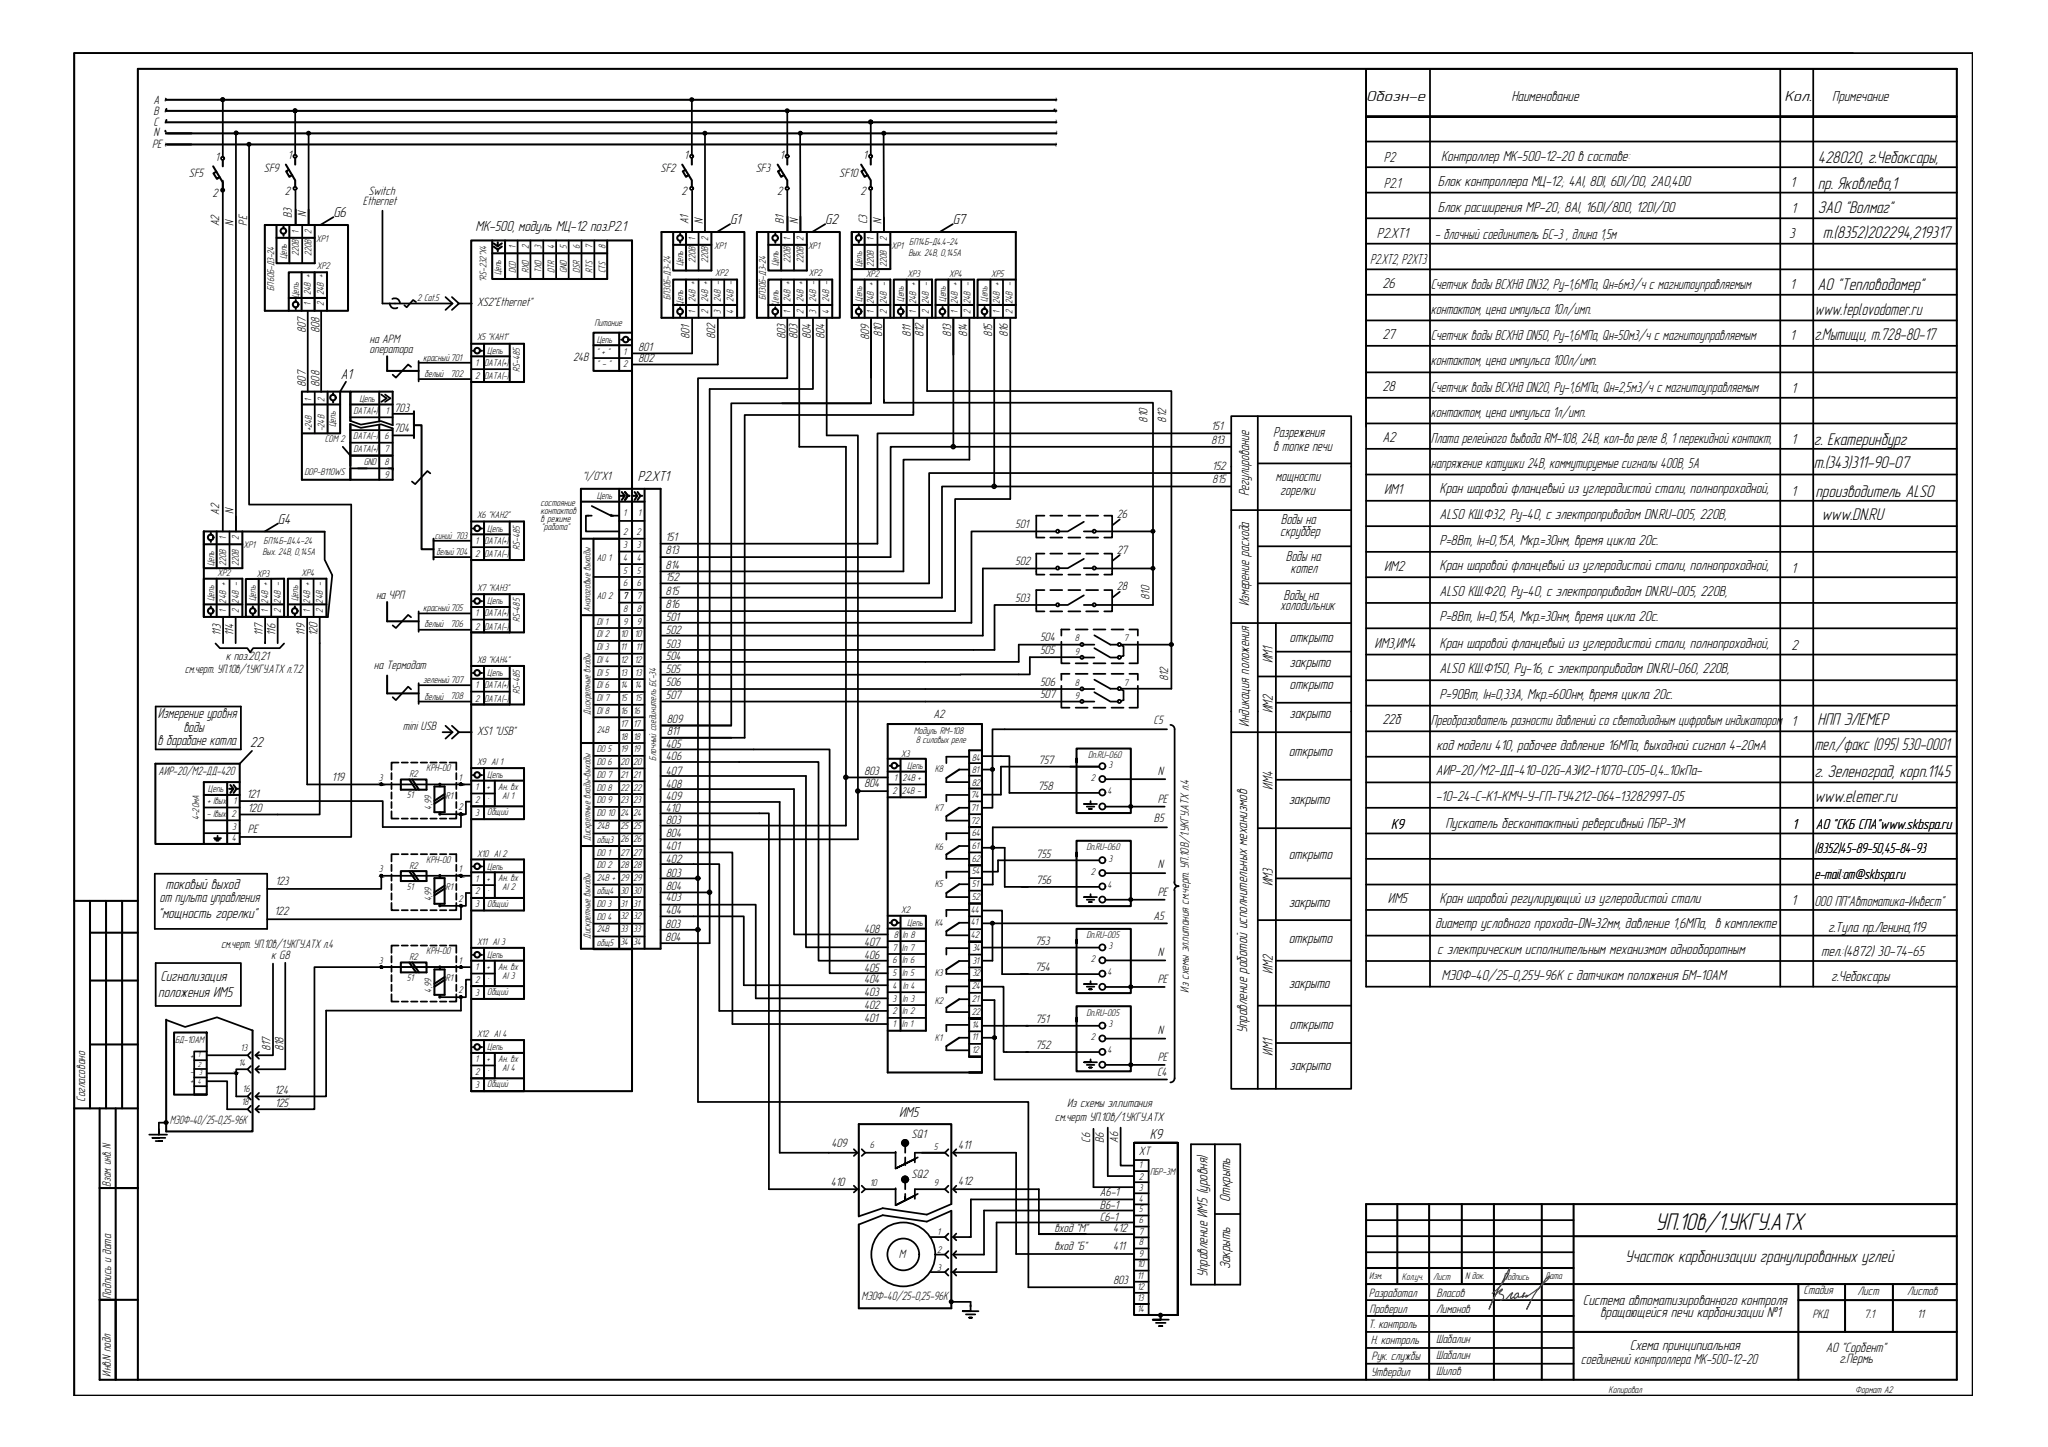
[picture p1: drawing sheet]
<svg xmlns="http://www.w3.org/2000/svg" width="297mm" height="210mm" viewBox="0 0 297 210" stroke-linecap="round" stroke-linejoin="round" font-family="sans-serif">
<defs><g id="words">
<text font-size="3.6" x="240.1" y="178.5">УП.10в/1.УКГУ.АТХ</text>
<g font-size="2.5">
<text x="263.7" y="23.7">428020, г.Чебоксары,</text>
<text x="263.7" y="27.4">пр. Яковлева,1</text>
<text x="263.7" y="30.9">ЗАО &quot;Волмаг&quot;</text>
<text x="264.4" y="34.6">т.(8352)202294,219317</text>
<text x="263.2" y="45.6">www.teplovodomer.ru</text>
<text x="263.6" y="42">АО &quot;Тепловодомер&quot;</text>
<text x="263.2" y="49.4">г.Мытищи, т.728-80-17</text>
<text x="263.1" y="64.6">г. Екатеринбург</text>
<text x="263.1" y="67.9">т.(343)311-90-07</text>
<text x="263.3" y="72.1">производитель ALSO</text>
<text x="264.2" y="75.5">www.DN.RU</text>
<text x="263.6" y="105.2">НПП ЭЛЕМЕР</text>
<text x="263.2" y="112.6">г. Зеленоград, корп.1145</text>
<text x="263.2" y="108.8">тел./факс (095) 530-0001</text>
<text x="263.2" y="116.4">www.elemer.ru</text>
<text x="235.7" y="183">Участок карбонизации гранулированных углей</text>
</g>
<g font-size="2.2">
<text x="198.1" y="14.6">Обозн-е</text>
<text x="219.2" y="14.6">Наименование</text>
<text x="258.8" y="14.6">Кол.</text>
<text x="265.7" y="14.6">Примечание</text>
<text x="200.7" y="23.5">Р2</text>
<text x="209" y="23.3">Контроллер МК-500-12-20 в составе:</text>
<text x="200.7" y="27.3">Р2.1</text>
<text x="208.5" y="27">Блок контроллера МЦ-12; 4AI, 8DI, 6DI/DO, 2AO,4DO</text>
<text x="259.7" y="27.2">1</text>
<text x="48.4" y="31.5">G6</text>
<text x="69" y="33.6">МК-500, модуль МЦ-12 поз.Р2.1</text>
<text x="105.9" y="32.5">G1</text>
<text x="119.7" y="32.5">G2</text>
<text x="138.2" y="32.5">G7</text>
<text x="199.7" y="34.5">Р2.ХT1</text>
<text x="208.1" y="34.7">- блочный соединитель БС-3 , длина 1,5м</text>
<text x="208.5" y="30.7">Блок расширения МР-20; 8AI, 16DI/8DO, 12DI/DO</text>
<text x="259.5" y="34.5">3</text>
<text x="259.8" y="30.9">1</text>
<text x="198.7" y="38.2">Р2.ХT2, P2XT3</text>
<text x="200.5" y="41.8">26</text>
<text x="207.5" y="41.9">Счетчик воды ВСХНд DN32, Ру-1,6МПа, Qн=6м3/ч с магнитоуправляемым</text>
<text x="259.6" y="42">1</text>
<text x="207.5" y="45.6">контактом, цена импульса 10л/имп.</text>
<text x="200.5" y="49.2">27</text>
<text x="207.5" y="49.3">Счетчик воды ВСХНд DN50, Ру-1,6МПа, Qн=50м3/ч с магнитоуправляемым</text>
<text x="207.5" y="53">контактом, цена импульса 100л/имп.</text>
<text x="259.6" y="49.4">1</text>
<text x="49.4" y="54.9">A1</text>
<text x="200.5" y="56.8">28</text>
<text x="207.5" y="56.9">Счетчик воды ВСХНд DN20, Ру-1,6МПа, Qн=2,5м3/ч с магнитоуправляемым</text>
<text x="259.8" y="57">1</text>
<text x="184.7" y="65.4">в топке печи</text>
<text x="184.7" y="63.4">Разрежения</text>
<text x="200.5" y="64.2">А2</text>
<text x="207.5" y="60.5">контактом, цена импульса 1л/имп.</text>
<text x="207.5" y="64.3">Плата релейного вывода RM-108, 24В, кол-во реле 8, 1 перекидной контакт,</text>
<text x="259.8" y="64.4">1</text>
<text x="92.5" y="69.7">Р2.XT1</text>
<text x="181.2" y="72" transform="rotate(-90 181.2 72)">Регулирование</text>
<text x="185" y="69.7">мощности</text>
<text x="185.7" y="71.8">горелки</text>
<text x="200.8" y="71.7">ИМ1</text>
<text x="207.5" y="67.9">напряжение катушки 24В, коммутируемые сигналы 400В, 5А</text>
<text x="208.8" y="71.6">Кран шаровой фланцевый из углеродистой стали, полнопроходной,</text>
<text x="259.8" y="71.9">1</text>
<text x="40.3" y="75.9">G4</text>
<text x="185.7" y="77.7">скруббер</text>
<text x="185.8" y="76">Воды на</text>
<text x="208.8" y="75.3">ALSO КШ.Ф32, Pу-40, с электроприводом DN.RU-005, 220В,</text>
<text x="186.5" y="81.4">Воды на</text>
<text x="187.2" y="83.1">котел</text>
<text x="200.8" y="82.8">ИМ2</text>
<text x="208.8" y="79">Р=8Вт, Iн=0,15А, Мкр.=30нм, время цикла 20с.</text>
<text x="208.8" y="82.7">Кран шаровой фланцевый из углеродистой стали, полнопроходной,</text>
<text x="259.8" y="83.1">1</text>
<text x="181.2" y="87.9" transform="rotate(-90 181.2 87.9)">Измерение расхода</text>
<text x="185.7" y="88.5">холодильник</text>
<text x="186.2" y="87">Воды на</text>
<text x="208.8" y="86.4">ALSO КШ.Ф20, Pу-40, с электроприводом DN.RU-005, 220В,</text>
<text x="187" y="93.2">открыто</text>
<text x="199.4" y="94">ИМ3,ИМ4</text>
<text x="208.8" y="90.1">Р=8Вт, Iн=0,15А, Мкр.=30нм, время цикла 20с.</text>
<text x="208.8" y="93.9">Кран шаровой фланцевый из углеродистой стали, полнопроходной,</text>
<text x="259.8" y="94.3">2</text>
<text x="184.6" y="96.2" transform="rotate(-90 184.6 96.2)">ИМ1</text>
<text x="187" y="96.7">закрыто</text>
<text x="187" y="100">открыто</text>
<text x="208.8" y="97.6">ALSO КШ.Ф150, Pу-16, с электроприводом DN.RU-060, 220В,</text>
<text x="208.8" y="101.3">Р=90Вт, Iн=0,33А, Мкр.=600нм, время цикла 20с.</text>
<text x="22.9" y="104.1">Измерение уровня</text>
<text x="26.6" y="106.3">воды</text>
<text x="181.2" y="105.4" transform="rotate(-90 181.2 105.4)">Индикация положения</text>
<text x="184.6" y="103.5" transform="rotate(-90 184.6 103.5)">ИМ2</text>
<text x="187" y="104.2">закрыто</text>
<text x="200.5" y="105">22б</text>
<text x="207.5" y="105.1">Преобразователь разности давлений со светодиодным цифровым индикатором</text>
<text x="259.8" y="105.4">1</text>
<text x="22.9" y="108.1">в барабане котла</text>
<text x="36.3" y="108.4">22</text>
<text x="186.9" y="109.7">открыто</text>
<text x="208.3" y="112.5">АИР-20/М2-ДД-410-02G-A3И2-t1070-CO5-0,4...10кПа-</text>
<text x="208.3" y="108.8">код модели 410, рабочее давление 16МПа, выходной сигнал 4-20мА</text>
<text x="184.6" y="114.6" transform="rotate(-90 184.6 114.6)">ИМ4</text>
<text x="186.9" y="116.7">закрыто</text>
<text x="208.3" y="116.2">-10-24-С-К1-КМЧ-У-ГП-ТУ4212-064-13282997-05</text>
<text x="186.9" y="124.7">открыто</text>
<text x="201.8" y="120.2">К9</text>
<text x="209.6" y="120.1">Пускатель беcконтактный реверсивный ПБР-3M</text>
<text x="260" y="120.3">1</text>
<text x="263.2" y="123.8">(8352)45-89-50,45-84-93</text>
<text x="263.4" y="120.3">АО &quot;СКБ СПА&quot;www.skbspa.ru</text>
<text x="23.1" y="130.9">от пульта управления</text>
<text x="24" y="128.9">токовый выход</text>
<text x="184.6" y="128.6" transform="rotate(-90 184.6 128.6)">ИМ3</text>
<text x="186.9" y="131.6">закрыто</text>
<text x="201.3" y="131">ИМ5</text>
<text x="208.8" y="131">Кран шаровой регулирующий из углеродистой стали</text>
<text x="259.8" y="131.3">1</text>
<text x="263.2" y="131.4">ООО ПП&quot;Автоматика-Инвест&quot;</text>
<text x="263.2" y="127.5">e-mail:om@skbspa.ru</text>
<text x="23" y="133.1">&quot;мощность горелки&quot;</text>
<text x="186.9" y="136.8">открыто</text>
<text x="208.2" y="134.7">диаметр условного прохода-DN=32мм, давление 1,6МПа, в комплекте</text>
<text x="265.1" y="135.1">г.Тула пр.Ленина,119</text>
<text x="23.3" y="142.3">Сигнализация</text>
<text x="184.6" y="141.2" transform="rotate(-90 184.6 141.2)">ИМ2</text>
<text x="186.9" y="143.3">закрыто</text>
<text x="208.5" y="138.3">c электрическим исполнительным механизмом однооборотным</text>
<text x="209.1" y="142.2">МЭОФ-40/25-0,25У-96К c датчиком положения БМ-10АМ</text>
<text x="264.1" y="138.7">тел.:(4872) 30-74-65</text>
<text x="265.6" y="142.2">г.Чебоксары</text>
<text x="23" y="144.6">положения ИМ5</text>
<text x="180.9" y="149.9" transform="rotate(-90 180.9 149.9)">Управление работой исполнительных механизмов</text>
<text x="187" y="149.3">открыто</text>
<text x="184.6" y="153.1" transform="rotate(-90 184.6 153.1)">ИМ1</text>
<text x="187" y="155.3">закрыто</text>
<text x="130.4" y="162.1">ИМ5</text>
<text x="166.8" y="165.2">К9</text>
<text x="178.4" y="174.4" transform="rotate(-90 178.4 174.4)">Открыть</text>
<text x="175.1" y="185.3" transform="rotate(-90 175.1 185.3)">Управление ИМ5 (уровня)</text>
<text x="178.4" y="184.1" transform="rotate(-90 178.4 184.1)">Закрыть</text>
<text x="229.6" y="189.3">Система автоматизированного контроля</text>
<text x="232.1" y="191.1">вращающейся печи карбонизации №1</text>
<text x="229.3" y="197.9">соединений контроллера МК-500-12-20</text>
<text x="236.4" y="195.8">Схема принципиальная</text>
</g>
<g font-size="2">
<text x="264.8" y="196.1">АО &quot;Сорбент&quot;</text>
<text x="266.8" y="197.7">г.Пермь</text>
</g>
<g font-size="1.8">
<text x="22.3" y="16.7">В</text>
<text x="22.3" y="15.1">А</text>
<text x="24.4" y="16.6" transform="rotate(-90 24.4 16.6)">~</text>
<text x="24.4" y="14.9" transform="rotate(-90 24.4 14.9)">~</text>
<text x="22.1" y="21.5">РЕ</text>
<text x="22.3" y="19.8">N</text>
<text x="22.3" y="18.3">С</text>
<text x="24.4" y="18.2" transform="rotate(-90 24.4 18.2)">~</text>
<text x="24.5" y="21.4" transform="rotate(-90 24.5 21.4)">~</text>
<text x="24.5" y="19.8" transform="rotate(-90 24.5 19.8)">~</text>
<text x="31.2" y="23.4">1</text>
<text x="41.8" y="23.1">1</text>
<text x="99.2" y="23.1">1</text>
<text x="113.1" y="23.1">1</text>
<text x="125.2" y="23.1">1</text>
<text x="153.6" y="21.4" transform="rotate(-90 153.6 21.4)">~ ~ ~ ~ ~</text>
<text x="27.4" y="25.7">SF5</text>
<text x="30.8" y="28.6">2</text>
<text x="38.3" y="24.9">SF9</text>
<text x="41.3" y="28.3">2</text>
<text x="52.6" y="29.8">Ethernet</text>
<text x="53.4" y="28.3">Switch</text>
<text x="95.8" y="24.9">SF2</text>
<text x="98.9" y="28.3">2</text>
<text x="109.6" y="24.9">SF3</text>
<text x="112.7" y="28.3">2</text>
<text x="121.7" y="25.7">SF10</text>
<text x="124.8" y="28.3">2</text>
<text x="31.8" y="32.9" transform="rotate(-90 31.8 32.9)">А2</text>
<text x="33.9" y="32.8" transform="rotate(-90 33.9 32.8)">N</text>
<text x="35.8" y="32.7" transform="rotate(-90 35.8 32.7)">PE</text>
<text x="42.3" y="31.6" transform="rotate(-90 42.3 31.6)">В3</text>
<text x="44.4" y="31.5" transform="rotate(-90 44.4 31.5)">N</text>
<text x="99.8" y="32.6" transform="rotate(-90 99.8 32.6)">А1</text>
<text x="102" y="32.4" transform="rotate(-90 102 32.4)">N</text>
<text x="113.7" y="32.6" transform="rotate(-90 113.7 32.6)">В1</text>
<text x="115.8" y="32.4" transform="rotate(-90 115.8 32.4)">N</text>
<text x="125.8" y="32.5" transform="rotate(-90 125.8 32.5)">С3</text>
<text x="127.9" y="32.4" transform="rotate(-90 127.9 32.4)">N</text>
<text x="69.2" y="44.4">ХS2&quot;Ethernet&quot;</text>
<text x="44.4" y="48.3" transform="rotate(-90 44.4 48.3)">807</text>
<text x="46.3" y="48.3" transform="rotate(-90 46.3 48.3)">808</text>
<text x="53.6" y="49.8">на АРМ</text>
<text x="53.6" y="51.1">оператора</text>
<text x="83.1" y="52.4">24В</text>
<text x="92.6" y="50.9">801</text>
<text x="92.6" y="52.6">802</text>
<text x="100" y="49.2" transform="rotate(-90 100 49.2)">801</text>
<text x="103.7" y="49.2" transform="rotate(-90 103.7 49.2)">802</text>
<text x="113.9" y="49.2" transform="rotate(-90 113.9 49.2)">803</text>
<text x="115.7" y="49.2" transform="rotate(-90 115.7 49.2)">803</text>
<text x="117.6" y="49.2" transform="rotate(-90 117.6 49.2)">804</text>
<text x="119.6" y="49.2" transform="rotate(-90 119.6 49.2)">804</text>
<text x="126.1" y="49.3" transform="rotate(-90 126.1 49.3)">809</text>
<text x="127.9" y="48.9" transform="rotate(-90 127.9 48.9)">810</text>
<text x="132.1" y="48.9" transform="rotate(-90 132.1 48.9)">811</text>
<text x="134" y="48.9" transform="rotate(-90 134 48.9)">812</text>
<text x="138" y="48.9" transform="rotate(-90 138 48.9)">813</text>
<text x="140.3" y="48.9" transform="rotate(-90 140.3 48.9)">814</text>
<text x="143.9" y="48.9" transform="rotate(-90 143.9 48.9)">815</text>
<text x="146.2" y="48.9" transform="rotate(-90 146.2 48.9)">816</text>
<text x="44.4" y="56.1" transform="rotate(-90 44.4 56.1)">807</text>
<text x="46.3" y="56.1" transform="rotate(-90 46.3 56.1)">808</text>
<text x="57.2" y="59.7">703</text>
<text x="57.1" y="62.7">704</text>
<text x="166.4" y="61.3" transform="rotate(-90 166.4 61.3)">810</text>
<text x="169.1" y="61.3" transform="rotate(-90 169.1 61.3)">812</text>
<text x="175.7" y="64.3">813</text>
<text x="175.7" y="62.4">151</text>
<text x="84.5" y="69.6">&quot;I/O&quot;X1</text>
<text x="175.8" y="70.1">815</text>
<text x="175.8" y="68.1">152</text>
<text x="31.8" y="74.7" transform="rotate(-90 31.8 74.7)">А2</text>
<text x="33.9" y="74.5" transform="rotate(-90 33.9 74.5)">N</text>
<text x="147.2" y="76.6">501</text>
<text x="162" y="75.1">26</text>
<text x="96.5" y="82.5">814</text>
<text x="96.5" y="80.4">813</text>
<text x="96.5" y="78.4">151</text>
<text x="147.2" y="82">502</text>
<text x="162" y="80.3">27</text>
<text x="54.5" y="86.8">на ЧРП</text>
<text x="96.5" y="86.3">815</text>
<text x="96.5" y="88.3">816</text>
<text x="96.5" y="84.3">152</text>
<text x="147.2" y="87.3">503</text>
<text x="162" y="85.6">28</text>
<text x="166.7" y="87" transform="rotate(-90 166.7 87)">810</text>
<text x="32" y="92.3" transform="rotate(-90 32 92.3)">113</text>
<text x="32.7" y="95.8">к поз.20,21</text>
<text x="33.9" y="92.3" transform="rotate(-90 33.9 92.3)">114</text>
<text x="38.1" y="92.3" transform="rotate(-90 38.1 92.3)">117</text>
<text x="40" y="92.3" transform="rotate(-90 40 92.3)">116</text>
<text x="44.2" y="92.3" transform="rotate(-90 44.2 92.3)">119</text>
<text x="46.1" y="92.3" transform="rotate(-90 46.1 92.3)">120</text>
<text x="96.6" y="90.1">501</text>
<text x="96.6" y="91.9">502</text>
<text x="96.6" y="94">503</text>
<text x="96.6" y="95.8">504</text>
<text x="150.8" y="93">504</text>
<text x="150.8" y="94.9">505</text>
<text x="26.8" y="97.6">см.черт. УП.10в/1.УКГУ.АТХ л.7.2</text>
<text x="54.2" y="97">на Термодат</text>
<text x="96.6" y="97.6">505</text>
<text x="96.6" y="99.5">506</text>
<text x="96.6" y="101.4">507</text>
<text x="150.8" y="99.4">506</text>
<text x="150.8" y="101.3">507</text>
<text x="169.4" y="98.8" transform="rotate(-90 169.4 98.8)">812</text>
<text x="58.4" y="105.8">mini USB</text>
<text x="69.2" y="106.6">ХS1 &quot;USB&quot;</text>
<text x="96.7" y="106.6">811</text>
<text x="96.7" y="104.9">809</text>
<text x="135.4" y="104.2">А2</text>
<text x="167.3" y="105">С5</text>
<text x="23" y="112.5">АИР-20/М2-ДД-420</text>
<text x="48.1" y="113.3">119</text>
<text x="96.6" y="108.5">405</text>
<text x="96.6" y="110.3">406</text>
<text x="96.6" y="112.4">407</text>
<text x="125.3" y="112.4">803</text>
<text x="150.6" y="110.8">757</text>
<text x="167.9" y="112.4">N</text>
<text x="35.8" y="115.8">121</text>
<text x="36" y="117.8">120</text>
<text x="96.6" y="116.1">409</text>
<text x="96.6" y="117.7">410</text>
<text x="96.6" y="114.3">408</text>
<text x="96.6" y="119.5">803</text>
<text x="125.3" y="114.2">804</text>
<text x="150.5" y="114.6">758</text>
<text x="167.4" y="119.3">В5</text>
<text x="167.9" y="116.4">PE</text>
<text x="36" y="120.9">PE</text>
<text x="96.6" y="123.3">401</text>
<text x="96.6" y="125.1">402</text>
<text x="96.6" y="121.4">804</text>
<text x="150.3" y="124.5">755</text>
<text x="167.9" y="126">N</text>
<text x="39.9" y="128.4">123</text>
<text x="96.6" y="127.2">803</text>
<text x="96.6" y="129.2">804</text>
<text x="96.6" y="130.7">403</text>
<text x="150.3" y="128.2">756</text>
<text x="167.9" y="129.9">PE</text>
<text x="32.1" y="137.5">см.черт. УП.10в/1.УКГУ.АТХ л.4</text>
<text x="39.8" y="132.8">122</text>
<text x="96.5" y="134.6">803</text>
<text x="96.5" y="136.6">804</text>
<text x="96.6" y="132.6">404</text>
<text x="125.3" y="135.3">408</text>
<text x="125.3" y="137.2">407</text>
<text x="150.1" y="137.1">753</text>
<text x="167.3" y="133.4">А5</text>
<text x="39.3" y="139.1">к G8</text>
<text x="125.3" y="142.7">404</text>
<text x="125.3" y="139.1">406</text>
<text x="125.3" y="141">405</text>
<text x="150.1" y="140.8">754</text>
<text x="167.9" y="138.6">N</text>
<text x="167.9" y="142.6">PE</text>
<text x="172.4" y="144" transform="rotate(-90 172.4 144)">Из схемы эл.питания см.черт. УП.10В/1.УКГУ.АТХ л.4</text>
<text x="125.3" y="146.3">402</text>
<text x="125.3" y="148.3">401</text>
<text x="125.3" y="144.5">403</text>
<text x="150.2" y="148.5">751</text>
<text x="167.9" y="149.9">N</text>
<text x="39.2" y="152.5" transform="rotate(-90 39.2 152.5)">817</text>
<text x="41.1" y="152.5" transform="rotate(-90 41.1 152.5)">818</text>
<text x="150.2" y="152.1">752</text>
<text x="167.9" y="153.9">PE</text>
<text x="12.4" y="159.9" transform="rotate(-90 12.4 159.9)">Согласовано</text>
<text x="39.8" y="158.8">124</text>
<text x="39.9" y="160.6">125</text>
<text x="154.8" y="160.6">Из схемы эл.питания</text>
<text x="167.8" y="156.1">С4</text>
<text x="24.7" y="163.1">МЭОФ-40/25-0,25-96К</text>
<text x="120.6" y="166.5">409</text>
<text x="132.2" y="165.1">SQ1</text>
<text x="139" y="166.6">411</text>
<text x="153" y="162.6">см.черт УП.10в/1.УКГУ.АТХ</text>
<text x="158.1" y="165.8" transform="rotate(-90 158.1 165.8)">C6</text>
<text x="160.1" y="165.8" transform="rotate(-90 160.1 165.8)">B6</text>
<text x="162.2" y="165.8" transform="rotate(-90 162.2 165.8)">A6</text>
<text x="165.2" y="167.6">XT</text>
<text x="16.1" y="172.2" transform="rotate(-90 16.1 172.2)">Взам. инв. N</text>
<text x="120.5" y="172">410</text>
<text x="132.2" y="170.9">SQ2</text>
<text x="139" y="171.9">412</text>
<text x="159.5" y="173.5">A6-1</text>
<text x="152.9" y="178.7">вход &quot;М&quot;</text>
<text x="159.5" y="177.1">C6-1</text>
<text x="159.5" y="175.4">B6-1</text>
<text x="161.5" y="178.8">412</text>
<text x="130.4" y="182.5">M</text>
<text x="152.9" y="181.4">вход &quot;Б&quot;</text>
<text x="161.4" y="181.4">411</text>
<text x="16.1" y="188.4" transform="rotate(-90 16.1 188.4)">Подпись и дата</text>
<text x="124.9" y="188.5">МЭОФ-40/25-0,25-96К</text>
<text x="161.4" y="186.3">803</text>
<text x="198.6" y="188.1">Разработал</text>
<text x="198.6" y="190.4">Проверил</text>
<text x="208.3" y="190.4">Лимонов</text>
<text x="208.3" y="188.1">Власов</text>
<text x="261.6" y="187.7">Стадия</text>
<text x="262.9" y="191.2">РКД</text>
<text x="269.4" y="187.8">Лист</text>
<text x="270.4" y="191.2">7.1</text>
<text x="276.6" y="187.8">Листов</text>
<text x="278.1" y="191.2">11</text>
<text x="198.5" y="192.6">Т. контроль</text>
<text x="198.8" y="194.9">Н. контроль</text>
<text x="198.9" y="197.2">Рук. службы</text>
<text x="208.3" y="194.9">Шабалин</text>
<text x="208.3" y="197.2">Шабалин</text>
<text x="16.1" y="199.7" transform="rotate(-90 16.1 199.7)">Инв.N подл</text>
<text x="198.9" y="199.6">Утвердил</text>
<text x="208.3" y="199.5">Шилов</text>
</g>
<g font-size="1.5">
<text x="43.3" y="34" transform="rotate(-90 43.3 34)">1</text>
<text x="45.2" y="34" transform="rotate(-90 45.2 34)">2</text>
<text x="45.9" y="35.1">XP1</text>
<text x="100.9" y="35" transform="rotate(-90 100.9 35)">1</text>
<text x="102.7" y="35" transform="rotate(-90 102.7 35)">2</text>
<text x="114.7" y="35" transform="rotate(-90 114.7 35)">1</text>
<text x="116.5" y="35" transform="rotate(-90 116.5 35)">2</text>
<text x="126.8" y="34.9" transform="rotate(-90 126.8 34.9)">1</text>
<text x="128.6" y="34.9" transform="rotate(-90 128.6 34.9)">2</text>
<text x="131.9" y="35.6">БП14Б-Д4.4-24</text>
<text x="41.6" y="37.6" transform="rotate(-90 41.6 37.6)">Цепь</text>
<text x="43.3" y="37.2" transform="rotate(-90 43.3 37.2)">220В</text>
<text x="45.2" y="37.2" transform="rotate(-90 45.2 37.2)">220В</text>
<text x="45.9" y="39">XP2</text>
<text x="70.6" y="41" transform="rotate(-90 70.6 41)">&quot;RS-232&quot;Х4</text>
<text x="72.7" y="40" transform="rotate(-90 72.7 40)">Цепь</text>
<text x="74.8" y="39.7" transform="rotate(-90 74.8 39.7)">DCD</text>
<text x="74.8" y="36.1" transform="rotate(-90 74.8 36.1)">1</text>
<text x="76.7" y="39.7" transform="rotate(-90 76.7 39.7)">RXD</text>
<text x="76.7" y="36.1" transform="rotate(-90 76.7 36.1)">2</text>
<text x="78.5" y="39.7" transform="rotate(-90 78.5 39.7)">TXD</text>
<text x="78.5" y="36.1" transform="rotate(-90 78.5 36.1)">3</text>
<text x="80.4" y="39.7" transform="rotate(-90 80.4 39.7)">DTR</text>
<text x="80.4" y="36.1" transform="rotate(-90 80.4 36.1)">4</text>
<text x="82.2" y="39.7" transform="rotate(-90 82.2 39.7)">GND</text>
<text x="82.2" y="36.1" transform="rotate(-90 82.2 36.1)">5</text>
<text x="84.1" y="39.7" transform="rotate(-90 84.1 39.7)">DSR</text>
<text x="84.1" y="36.1" transform="rotate(-90 84.1 36.1)">6</text>
<text x="86" y="39.7" transform="rotate(-90 86 39.7)">RTS</text>
<text x="86" y="36.1" transform="rotate(-90 86 36.1)">7</text>
<text x="87.8" y="39.7" transform="rotate(-90 87.8 39.7)">CTS</text>
<text x="87.8" y="36.1" transform="rotate(-90 87.8 36.1)">8</text>
<text x="99.1" y="38.7" transform="rotate(-90 99.1 38.7)">Цепь</text>
<text x="100.9" y="38.2" transform="rotate(-90 100.9 38.2)">220В</text>
<text x="102.7" y="38.2" transform="rotate(-90 102.7 38.2)">220В</text>
<text x="103.6" y="36.1">XP1</text>
<text x="103.7" y="40">XP2</text>
<text x="112.9" y="38.7" transform="rotate(-90 112.9 38.7)">Цепь</text>
<text x="114.7" y="38.2" transform="rotate(-90 114.7 38.2)">220В</text>
<text x="116.5" y="38.2" transform="rotate(-90 116.5 38.2)">220В</text>
<text x="117.2" y="36.1">XP1</text>
<text x="117.3" y="40">XP2</text>
<text x="125" y="38.8" transform="rotate(-90 125 38.8)">Цепь</text>
<text x="125.6" y="40.2">XP2</text>
<text x="126.8" y="38.7" transform="rotate(-90 126.8 38.7)">220В</text>
<text x="128.6" y="38.7" transform="rotate(-90 128.6 38.7)">220В</text>
<text x="129.3" y="36.1">XP1</text>
<text x="131.6" y="40.2">XP3</text>
<text x="131.8" y="37.1">Вых. 24В, 0,145А</text>
<text x="137.7" y="40.2">XP4</text>
<text x="143.8" y="40.2">XP5</text>
<text x="39.8" y="42.2" transform="rotate(-90 39.8 42.2)">БП60Б-Д3-24</text>
<text x="43.4" y="43.3" transform="rotate(-90 43.4 43.3)">Цепь</text>
<text x="45.1" y="44.5" transform="rotate(-90 45.1 44.5)">1</text>
<text x="45.1" y="42.8" transform="rotate(-90 45.1 42.8)">24В +</text>
<text x="47" y="44.5" transform="rotate(-90 47 44.5)">2</text>
<text x="47" y="42.8" transform="rotate(-90 47 42.8)">24В +</text>
<text x="60.5" y="43.6">2 Cat.5</text>
<text x="86.2" y="47.3">Питание</text>
<text x="97.3" y="43.5" transform="rotate(-90 97.3 43.5)">БП30Б-Д3-24</text>
<text x="99.1" y="44.3" transform="rotate(-90 99.1 44.3)">Цепь</text>
<text x="100.9" y="45.5" transform="rotate(-90 100.9 45.5)">1</text>
<text x="100.9" y="43.9" transform="rotate(-90 100.9 43.9)">24В +</text>
<text x="102.7" y="45.5" transform="rotate(-90 102.7 45.5)">2</text>
<text x="102.7" y="43.9" transform="rotate(-90 102.7 43.9)">24В +</text>
<text x="104.5" y="45.5" transform="rotate(-90 104.5 45.5)">3</text>
<text x="104.5" y="43.9" transform="rotate(-90 104.5 43.9)">24В -</text>
<text x="106.4" y="45.5" transform="rotate(-90 106.4 45.5)">4</text>
<text x="106.4" y="43.9" transform="rotate(-90 106.4 43.9)">24В -</text>
<text x="111.1" y="43.5" transform="rotate(-90 111.1 43.5)">БП30Б-Д3-24</text>
<text x="112.9" y="44.3" transform="rotate(-90 112.9 44.3)">Цепь</text>
<text x="114.7" y="45.5" transform="rotate(-90 114.7 45.5)">1</text>
<text x="114.7" y="43.9" transform="rotate(-90 114.7 43.9)">24В +</text>
<text x="116.5" y="45.5" transform="rotate(-90 116.5 45.5)">2</text>
<text x="116.5" y="43.9" transform="rotate(-90 116.5 43.9)">24В +</text>
<text x="118.4" y="45.5" transform="rotate(-90 118.4 45.5)">3</text>
<text x="118.4" y="43.9" transform="rotate(-90 118.4 43.9)">24В -</text>
<text x="120.2" y="45.5" transform="rotate(-90 120.2 45.5)">4</text>
<text x="120.2" y="43.9" transform="rotate(-90 120.2 43.9)">24В -</text>
<text x="125" y="43.8" transform="rotate(-90 125 43.8)">Цепь</text>
<text x="126.8" y="45.5" transform="rotate(-90 126.8 45.5)">1</text>
<text x="126.8" y="44.1" transform="rotate(-90 126.8 44.1)">24В +</text>
<text x="128.6" y="45.5" transform="rotate(-90 128.6 45.5)">2</text>
<text x="128.6" y="44.1" transform="rotate(-90 128.6 44.1)">24В -</text>
<text x="131.1" y="43.8" transform="rotate(-90 131.1 43.8)">Цепь</text>
<text x="132.9" y="45.5" transform="rotate(-90 132.9 45.5)">1</text>
<text x="132.9" y="44.1" transform="rotate(-90 132.9 44.1)">24В +</text>
<text x="134.7" y="45.5" transform="rotate(-90 134.7 45.5)">2</text>
<text x="134.7" y="44.1" transform="rotate(-90 134.7 44.1)">24В -</text>
<text x="137.2" y="43.8" transform="rotate(-90 137.2 43.8)">Цепь</text>
<text x="138.9" y="45.5" transform="rotate(-90 138.9 45.5)">1</text>
<text x="138.9" y="44.1" transform="rotate(-90 138.9 44.1)">24В +</text>
<text x="140.8" y="45.5" transform="rotate(-90 140.8 45.5)">2</text>
<text x="140.8" y="44.1" transform="rotate(-90 140.8 44.1)">24В -</text>
<text x="143.2" y="43.8" transform="rotate(-90 143.2 43.8)">Цепь</text>
<text x="145" y="45.5" transform="rotate(-90 145 45.5)">1</text>
<text x="145" y="44.1" transform="rotate(-90 145 44.1)">24В +</text>
<text x="146.9" y="45.5" transform="rotate(-90 146.9 45.5)">2</text>
<text x="146.9" y="44.1" transform="rotate(-90 146.9 44.1)">24В -</text>
<text x="61.4" y="52.3">красный 701</text>
<text x="68.9" y="53.1">1 DATA(+)</text>
<text x="69.2" y="49.3">X5 &quot;КАН1&quot;</text>
<text x="70.7" y="51.3">Цепь</text>
<text x="75.4" y="54" transform="rotate(-90 75.4 54)">RS-485</text>
<text x="86.5" y="51.5">&quot; + &quot;</text>
<text x="86.5" y="49.7">Цепь</text>
<text x="86.6" y="53.3">&quot; - &quot;</text>
<text x="90.4" y="51.5">1</text>
<text x="90.4" y="53.3">2</text>
<text x="45.2" y="58.3" transform="rotate(-90 45.2 58.3)">1</text>
<text x="47" y="58.3" transform="rotate(-90 47 58.3)">2</text>
<text x="52.1" y="58.3">Цепь</text>
<text x="61.6" y="54.7">белый</text>
<text x="65.3" y="54.7">702</text>
<text x="68.9" y="55">2 DATA(-)</text>
<text x="45.2" y="62.6" transform="rotate(-90 45.2 62.6)">+24В</text>
<text x="47.1" y="62.6" transform="rotate(-90 47.1 62.6)">-24В</text>
<text x="47.1" y="64.2">СОМ 2</text>
<text x="48.7" y="62" transform="rotate(-90 48.7 62)">Цепь</text>
<text x="51.2" y="63.8">DATA(-)</text>
<text x="51.3" y="60">DATA(+)</text>
<text x="51.3" y="65.6">DATA(+)</text>
<text x="55.8" y="63.6">6</text>
<text x="55.8" y="65.5">7</text>
<text x="55.9" y="60">1</text>
<text x="44.2" y="68.8">DOP-B110WS</text>
<text x="52.8" y="67.4">GND</text>
<text x="55.8" y="69.3">9</text>
<text x="55.8" y="67.5">8</text>
<text x="69.2" y="75.2">X6 &quot;КАН2&quot;</text>
<text x="70.7" y="77.1">Цепь</text>
<text x="78.4" y="73.4">состояние</text>
<text x="78.4" y="74.5">контактов</text>
<text x="78.4" y="75.7">в режиме</text>
<text x="78.5" y="76.9">&quot;работа&quot;</text>
<text x="86.5" y="72.4">Цепь</text>
<text x="90.4" y="77.6">2</text>
<text x="90.4" y="74.8">1</text>
<text x="92.3" y="77.6">2</text>
<text x="92.5" y="74.8">1</text>
<text x="31" y="82.2" transform="rotate(-90 31 82.2)">Цепь</text>
<text x="31.6" y="83.6">XP2</text>
<text x="32.8" y="82.2" transform="rotate(-90 32.8 82.2)">220В</text>
<text x="32.8" y="78.4" transform="rotate(-90 32.8 78.4)">1</text>
<text x="34.6" y="82.2" transform="rotate(-90 34.6 82.2)">220В</text>
<text x="34.6" y="78.4" transform="rotate(-90 34.6 78.4)">2</text>
<text x="35.3" y="79.5">XP1</text>
<text x="37.3" y="83.7">XP3</text>
<text x="38.1" y="80.5">Вых. 24В, 0,145А</text>
<text x="38.2" y="79">БП14Б-Д4.4-24</text>
<text x="43.7" y="83.6">XP4</text>
<text x="63.1" y="78.1">синий 703</text>
<text x="63.3" y="80.5">белый 704</text>
<text x="68.9" y="78.9">1 DATA(+)</text>
<text x="68.9" y="80.9">2 DATA(-)</text>
<text x="75.4" y="79.8" transform="rotate(-90 75.4 79.8)">RS-485</text>
<text x="86.5" y="81.4">AО 1</text>
<text x="90.4" y="79.5">3</text>
<text x="90.4" y="81.4">4</text>
<text x="90.4" y="83.2">5</text>
<text x="92.3" y="81.4">4</text>
<text x="92.4" y="79.5">3</text>
<text x="92.4" y="83.2">5</text>
<text x="31" y="87.2" transform="rotate(-90 31 87.2)">Цепь</text>
<text x="32.8" y="88.9" transform="rotate(-90 32.8 88.9)">1</text>
<text x="32.8" y="87.5" transform="rotate(-90 32.8 87.5)">24В +</text>
<text x="34.6" y="88.9" transform="rotate(-90 34.6 88.9)">2</text>
<text x="34.6" y="87.5" transform="rotate(-90 34.6 87.5)">24В -</text>
<text x="37.1" y="87.2" transform="rotate(-90 37.1 87.2)">Цепь</text>
<text x="38.9" y="88.9" transform="rotate(-90 38.9 88.9)">1</text>
<text x="38.9" y="87.5" transform="rotate(-90 38.9 87.5)">24В +</text>
<text x="40.7" y="88.9" transform="rotate(-90 40.7 88.9)">2</text>
<text x="40.7" y="87.5" transform="rotate(-90 40.7 87.5)">24В -</text>
<text x="43.2" y="87.2" transform="rotate(-90 43.2 87.2)">Цепь</text>
<text x="45" y="88.9" transform="rotate(-90 45 88.9)">1</text>
<text x="45" y="87.5" transform="rotate(-90 45 87.5)">24В +</text>
<text x="46.8" y="88.9" transform="rotate(-90 46.8 88.9)">2</text>
<text x="46.8" y="87.5" transform="rotate(-90 46.8 87.5)">24В -</text>
<text x="61.4" y="88.6">красный 705</text>
<text x="68.9" y="89.4">1 DATA(+)</text>
<text x="69.2" y="85.7">X7 &quot;КАН3&quot;</text>
<text x="70.7" y="87.6">Цепь</text>
<text x="85.7" y="88.7" transform="rotate(-90 85.7 88.7)">Аналоговые выходы</text>
<text x="86.5" y="86.8">AО 2</text>
<text x="90.4" y="85">6</text>
<text x="90.4" y="86.9">7</text>
<text x="90.4" y="88.8">8</text>
<text x="92.3" y="85">6</text>
<text x="92.3" y="86.9">7</text>
<text x="92.3" y="88.8">8</text>
<text x="61.6" y="91">белый</text>
<text x="65.3" y="91">706</text>
<text x="68.9" y="91.4">2 DATA(-)</text>
<text x="75.4" y="90.3" transform="rotate(-90 75.4 90.3)">RS-485</text>
<text x="86.5" y="90.6">DI 1</text>
<text x="86.5" y="92.5">DI 2</text>
<text x="86.5" y="94.3">DI 3</text>
<text x="90" y="92.5">10</text>
<text x="90" y="94.3">11</text>
<text x="90.4" y="90.6">9</text>
<text x="92" y="92.5">10</text>
<text x="92.2" y="94.3">11</text>
<text x="92.3" y="90.6">9</text>
<text x="155.9" y="93">8</text>
<text x="155.9" y="95">9</text>
<text x="163" y="93">7</text>
<text x="61.4" y="99.1">зеленый 707</text>
<text x="61.6" y="101.5">белый</text>
<text x="65.3" y="101.4">708</text>
<text x="68.9" y="99.8">1 DATA(+)</text>
<text x="68.9" y="101.8">2 DATA(-)</text>
<text x="69.2" y="96.1">X8 &quot;КАН4&quot;</text>
<text x="70.7" y="98.1">Цепь</text>
<text x="75.4" y="100.7" transform="rotate(-90 75.4 100.7)">RS-485</text>
<text x="86.5" y="96.2">DI 4</text>
<text x="86.5" y="98">DI 5</text>
<text x="86.5" y="99.9">DI 6</text>
<text x="86.5" y="101.7">DI 7</text>
<text x="90" y="96.2">12</text>
<text x="90" y="98">13</text>
<text x="90" y="99.9">14</text>
<text x="90" y="101.7">15</text>
<text x="92" y="96.2">12</text>
<text x="92" y="99.9">14</text>
<text x="92.1" y="98">13</text>
<text x="92.1" y="101.7">15</text>
<text x="155.9" y="99.4">8</text>
<text x="155.9" y="101.4">9</text>
<text x="163" y="99.4">7</text>
<text x="85.7" y="103.7" transform="rotate(-90 85.7 103.7)">Дискретные входы</text>
<text x="86.5" y="103.6">DI 8</text>
<text x="86.5" y="106.3">24В</text>
<text x="90" y="103.6">16</text>
<text x="90" y="105.5">17</text>
<text x="90" y="107.3">18</text>
<text x="91.8" y="103.6">16</text>
<text x="91.8" y="105.5">17</text>
<text x="91.8" y="107.3">18</text>
<text x="132.5" y="106.5">Модуль RМ-108</text>
<text x="132.8" y="107.7">8 силовых реле</text>
<text x="55" y="113.3">3</text>
<text x="59.4" y="112.7">R2</text>
<text x="61.8" y="111.9">КРН-00</text>
<text x="66.5" y="113.3">1</text>
<text x="69.2" y="111">X9 AI 1</text>
<text x="70.7" y="112.9">Цепь</text>
<text x="86.5" y="109.1">DО 5</text>
<text x="86.5" y="111">DО 6</text>
<text x="86.5" y="112.9">DО 7</text>
<text x="90" y="109.1">19</text>
<text x="90" y="111">20</text>
<text x="90" y="112.9">21</text>
<text x="91.8" y="109.1">19</text>
<text x="91.8" y="111">20</text>
<text x="91.8" y="112.9">21</text>
<text x="95.2" y="110.3" transform="rotate(-90 95.2 110.3)">Блочный соединитель БС-34</text>
<text x="129.6" y="113.3">1</text>
<text x="130.7" y="109.8">Х3</text>
<text x="130.9" y="113.3">24В +</text>
<text x="131.6" y="111.5">Цепь</text>
<text x="135.6" y="112.1">K8</text>
<text x="140.9" y="110.4">84</text>
<text x="140.9" y="112.2">81</text>
<text x="157.8" y="109.9">Dn.RU-060</text>
<text x="158.2" y="113.3">2</text>
<text x="160.8" y="111.4">3</text>
<text x="28.9" y="119" transform="rotate(-90 28.9 119)">4-20мА</text>
<text x="30" y="118.5">- Iвых</text>
<text x="30.1" y="116.6">+ Iвых</text>
<text x="30.2" y="114.9">Цепь</text>
<text x="33.6" y="118.5">2</text>
<text x="33.8" y="116.7">1</text>
<text x="59" y="115.7">51</text>
<text x="62.6" y="117.4" transform="rotate(-90 62.6 117.4)">4,99</text>
<text x="64.6" y="115.9">R1</text>
<text x="66.5" y="117.6">2</text>
<text x="68.9" y="114.6">1</text>
<text x="68.9" y="118.3">3</text>
<text x="68.9" y="116.4">2</text>
<text x="70.6" y="114.6">+</text>
<text x="70.7" y="118.3">Общий</text>
<text x="70.8" y="116">.</text>
<text x="72.3" y="114.6">Ан. вх</text>
<text x="72.8" y="115.9">AI 1</text>
<text x="86.5" y="114.7">DО 8</text>
<text x="86.5" y="116.5">DO 9</text>
<text x="86.5" y="118.4">DO 10</text>
<text x="90" y="114.7">22</text>
<text x="90" y="116.5">23</text>
<text x="90" y="118.4">24</text>
<text x="91.8" y="114.7">22</text>
<text x="91.8" y="116.5">23</text>
<text x="91.8" y="118.4">24</text>
<text x="129.4" y="115.1">2</text>
<text x="130.8" y="115.1">24В -</text>
<text x="135.6" y="117.6">K7</text>
<text x="140.8" y="115.8">74</text>
<text x="140.8" y="117.7">71</text>
<text x="140.8" y="119.5">72</text>
<text x="140.9" y="114">82</text>
<text x="160.6" y="115.1">4</text>
<text x="33.6" y="122">4</text>
<text x="33.7" y="120.4">3</text>
<text x="61.8" y="125.2">КРН-00</text>
<text x="69.2" y="124.2">X10 AI 2</text>
<text x="85.7" y="122" transform="rotate(-90 85.7 122)">Дискретные входы-выходы</text>
<text x="86.5" y="124.1">DO 1</text>
<text x="86.5" y="125.9">DO 2</text>
<text x="86.5" y="120.3">24В</text>
<text x="86.5" y="122.3">общ3</text>
<text x="90" y="120.3">25</text>
<text x="90" y="122.1">26</text>
<text x="90" y="124.1">27</text>
<text x="90" y="125.9">28</text>
<text x="91.8" y="120.3">25</text>
<text x="91.8" y="122.1">26</text>
<text x="91.8" y="124.1">27</text>
<text x="91.8" y="125.9">28</text>
<text x="135.6" y="123.2">K6</text>
<text x="140.9" y="121.3">64</text>
<text x="140.9" y="123.1">61</text>
<text x="140.9" y="125">62</text>
<text x="157.6" y="123.4">Dn.RU-060</text>
<text x="160.8" y="125">3</text>
<text x="55" y="126.5">3</text>
<text x="59" y="129">51</text>
<text x="59.4" y="126">R2</text>
<text x="62.6" y="130.7" transform="rotate(-90 62.6 130.7)">4,99</text>
<text x="64.6" y="129.2">R1</text>
<text x="66.5" y="126.5">1</text>
<text x="66.5" y="130.8">2</text>
<text x="68.9" y="127.9">1</text>
<text x="68.9" y="131.6">3</text>
<text x="68.9" y="129.7">2</text>
<text x="70.6" y="127.9">+</text>
<text x="70.7" y="126.2">Цепь</text>
<text x="70.7" y="131.5">Общий</text>
<text x="70.8" y="129.2">.</text>
<text x="72.3" y="127.8">Ан. вх</text>
<text x="72.8" y="129.2">AI 2</text>
<text x="86.5" y="127.8">24В +</text>
<text x="86.5" y="129.7">общ4</text>
<text x="86.5" y="131.5">DO 3</text>
<text x="90" y="127.8">29</text>
<text x="90" y="129.7">30</text>
<text x="90" y="131.5">31</text>
<text x="91.8" y="127.8">29</text>
<text x="91.8" y="129.7">30</text>
<text x="91.8" y="131.5">31</text>
<text x="135.6" y="128.7">K5</text>
<text x="140.9" y="126.8">54</text>
<text x="140.9" y="128.7">51</text>
<text x="140.9" y="130.6">52</text>
<text x="158.2" y="126.9">2</text>
<text x="160.6" y="128.8">4</text>
<text x="69.2" y="137">X11 AI 3</text>
<text x="85.7" y="136.2" transform="rotate(-90 85.7 136.2)">Дискретные выходы</text>
<text x="86.5" y="135.2">24В</text>
<text x="86.5" y="133.5">DO 4</text>
<text x="86.5" y="137.2">общ5</text>
<text x="90" y="133.3">32</text>
<text x="90" y="135.2">33</text>
<text x="90" y="137.1">34</text>
<text x="91.8" y="133.3">32</text>
<text x="91.8" y="135.2">33</text>
<text x="91.8" y="137.1">34</text>
<text x="129.4" y="137.9">7</text>
<text x="129.6" y="136.1">8</text>
<text x="130.7" y="132.5">Х2</text>
<text x="130.8" y="137.9">In 7</text>
<text x="130.9" y="136.1">In 8</text>
<text x="131.6" y="134.3">Цепь</text>
<text x="135.6" y="134.3">K4</text>
<text x="140.8" y="132.4">44</text>
<text x="140.8" y="134.2">41</text>
<text x="140.8" y="136.1">42</text>
<text x="141" y="137.9">34</text>
<text x="157.6" y="136.1">Dn.RU-005</text>
<text x="160.8" y="137.7">3</text>
<text x="55" y="139.8">3</text>
<text x="59" y="142.3">51</text>
<text x="59.4" y="139.3">R2</text>
<text x="61.8" y="138.4">КРН-00</text>
<text x="62.6" y="144" transform="rotate(-90 62.6 144)">4,99</text>
<text x="64.6" y="142.4">R1</text>
<text x="66.5" y="139.8">1</text>
<text x="68.9" y="140.7">1</text>
<text x="68.9" y="142.5">2</text>
<text x="70.6" y="140.7">+</text>
<text x="70.7" y="139">Цепь</text>
<text x="70.8" y="142.1">.</text>
<text x="72.3" y="140.7">Ан. вх</text>
<text x="72.8" y="141.9">AI 3</text>
<text x="129.4" y="141.6">5</text>
<text x="129.5" y="139.7">6</text>
<text x="129.5" y="143.5">4</text>
<text x="130.9" y="139.7">In 6</text>
<text x="130.9" y="141.6">In 5</text>
<text x="131" y="143.5">In 4</text>
<text x="135.6" y="141.6">K3</text>
<text x="140.9" y="143.5">24</text>
<text x="141" y="139.8">31</text>
<text x="141" y="141.6">32</text>
<text x="158.2" y="139.6">2</text>
<text x="160.6" y="141.4">4</text>
<text x="66.5" y="144.1">2</text>
<text x="68.9" y="144.4">3</text>
<text x="70.7" y="144.4">Общий</text>
<text x="129.4" y="145.3">3</text>
<text x="129.4" y="147.2">2</text>
<text x="129.4" y="149">1</text>
<text x="130.8" y="149">In 1</text>
<text x="130.9" y="147.2">In 2</text>
<text x="130.9" y="145.3">In 3</text>
<text x="135.6" y="145.6">K2</text>
<text x="140.9" y="149.1">14</text>
<text x="140.9" y="145.3">21</text>
<text x="140.9" y="147.2">22</text>
<text x="157.6" y="147.4">Dn.RU-005</text>
<text x="160.8" y="149">3</text>
<text x="25.4" y="151.3">БД-10АМ</text>
<text x="27.6" y="155.9">-</text>
<text x="27.6" y="153.7">+</text>
<text x="34.6" y="154.6">14</text>
<text x="34.9" y="152.4">13</text>
<text x="68.9" y="154.1">1</text>
<text x="68.9" y="155.9">2</text>
<text x="69.2" y="150.4">X12 AI 4</text>
<text x="70.6" y="154.1">+</text>
<text x="70.7" y="152.3">Цепь</text>
<text x="70.8" y="155.4">.</text>
<text x="72.3" y="154">Ан. вх</text>
<text x="72.8" y="155.3">AI 4</text>
<text x="135.6" y="151">K1</text>
<text x="140.9" y="150.9">11</text>
<text x="140.9" y="152.7">12</text>
<text x="158.2" y="150.9">2</text>
<text x="160.6" y="152.8">4</text>
<text x="27.6" y="157.3">+</text>
<text x="35" y="160.3">18</text>
<text x="35.2" y="158.4">16</text>
<text x="68.9" y="157.8">3</text>
<text x="70.7" y="157.7">Общий</text>
<text x="126.2" y="166.5">6</text>
<text x="135.4" y="166.8">5</text>
<text x="126.2" y="172">10</text>
<text x="135.4" y="172">9</text>
<text x="165.2" y="172.7">3</text>
<text x="165.2" y="171.2">2</text>
<text x="165.2" y="169.4">1</text>
<text x="166.8" y="170.5">ПБР-3M</text>
<text x="135.9" y="179.2">1</text>
<text x="165.2" y="179.1">7</text>
<text x="165.2" y="174.4">4</text>
<text x="165.2" y="177.4">6</text>
<text x="165.2" y="175.9">5</text>
<text x="135.9" y="181.8">2</text>
<text x="135.9" y="184.3">3</text>
<text x="164.9" y="183.9">10</text>
<text x="164.9" y="185.5">11</text>
<text x="165.2" y="180.6">8</text>
<text x="165.2" y="182.3">9</text>
<text x="198.6" y="185.6">Изм.</text>
<text x="203.3" y="185.6">Кол.уч.</text>
<text x="207.9" y="185.6">Лист</text>
<text x="212.5" y="185.6">N док.</text>
<text x="218" y="185.6">Подпись</text>
<text x="224.1" y="185.6">Дата</text>
<text x="164.9" y="187.1">12</text>
<text x="164.9" y="188.7">13</text>
<text x="164.9" y="190.3">14</text>
<text x="233.3" y="202">Копировал</text>
<text x="269.1" y="202">Формат A2</text>
</g>
<g font-size="1.1">
<text x="28.7" y="153.4">1</text>
<text x="28.7" y="154.8">2</text>
<text x="28.9" y="156">3</text>
<text x="28.7" y="157.2">4</text>
</g>
</g></defs>
<!-- layer: 0 -->
<g fill="none" stroke="#000" stroke-width=".3">
<path d="M20 10h263.8v190.2h-263.8zM24.1 19.3h3.7M24.1 21h3.6M30.9 24.1l1.4 2.4v.9M31.4 24.9l-.4 .2 .5 .9 .3-.3M32.3 23.2v.9M38.4 32.6h12.1v12.5h-12.1zM40.1 32.6v5.6h5.5v-5.6M40.1 34.5h5.5M41.1 32.9v.2M41.1 34v.2M41.5 23.9l1.3 2.3v.9"/>
<path d="M41.9 24.6l-.4 .2 .5 .9 .4-.3M42 32.6v5.6M42.8 22.9v1M43.7 39.5v5.6M68.3 34.9h23.4v123.4h-23.4zM71.4 34.9v5.6h16.7v-5.6M71.4 36.7h16.7M71.6 35.8l.6 .4 .6-.4M71.6 35.3l.6 .4 .6-.4M72.2 35.1v.6M72.2 36.2v.2M73.3 34.9v5.6"/>
<path d="M95.9 33.7h12.1v12.4h-12.1zM97.6 33.7v5.5h5.6v-5.5M97.6 35.5h5.6M98.7 33.9v.2M98.7 35v.2M98.9 23.9l1.4 2.3v.9M99.4 24.6l-.4 .2 .5 .9 .4-.3M99.5 33.7v5.5M100.3 22.9v1M109.8 33.7h12v12.4h-12zM111.4 33.7v5.5h5.6v-5.5M111.4 35.5h5.6"/>
<path d="M112.5 33.9v.2M112.5 35v.2M112.8 23.9l1.4 2.3v.9M113.3 24.6l-.5 .2 .5 .9 .4-.3M113.3 33.7v5.5M114.2 22.9v1M123.5 33.7v5.3h5.6v-5.3M123.5 35.5h5.6M123.5 33.7h23.8v12.4h-23.8M123.5 33.7v12.4M124.6 33.9v.2M124.6 35v.2"/>
<path d="M124.9 23.9l1.4 2.3v.9M125.4 24.6l-.5 .2 .5 .9 .4-.3M125.4 33.7v5.3M126.3 22.9v1M41.9 45.1v-5.6h5.5v5.6M41.9 43.2h5.5M42.9 43.5v.3M42.9 44.6v.2M56.1 53.8h4.6M60 59.7v3.8M68.3 49.9h7.7v5.5h-7.7M68.3 51.7h5.6"/>
<path d="M68.6 50.9h.2M69.7 50.9h.2M70.2 49.9v5.5M73.9 49.9v5.5M86.1 50.1h5.6M89.8 48.3v5.5M90.1 49.3h.3M91.2 49.3h.2M91.7 48.3h-5.6v5.5h5.6M97.6 46.1v-5.5h9.3v5.5M97.6 44.2h9.3M98.7 44.6v.2"/>
<path d="M98.7 45.6v.3M99.5 40.6v5.5M111.4 46.1v-5.5h9.3v5.5M111.4 44.2h9.3M112.5 44.6v.2M112.5 45.6v.3M113.3 40.6v5.5M123.5 46.1v-5.5h5.6v5.5M123.5 44.2h5.6M124.6 44.5v.3M124.6 45.6v.3M125.4 40.6v5.5"/>
<path d="M129.6 46.1v-5.5h5.6v5.5M129.6 44.2h5.6M130.7 44.5v.3M130.7 45.6v.3M131.5 40.6v5.5M135.7 46.1v-5.5h5.6v5.5M135.7 44.2h5.6M136.7 44.5v.3M136.7 45.6v.3M137.6 40.6v5.5M141.8 44.2h5.5M142.8 44.5v.3"/>
<path d="M142.8 45.6v.3M143.7 40.6v5.5M147.3 40.6h-5.5v5.5M29.6 77.1v5.3h5.6v-5.3M29.6 77.1h17.5M29.6 79h5.6M29.6 77.1v12.4M30.6 77.3v.3M30.6 78.4v.2M31.4 77.1v5.3M60 61.7h1.1v18h1.8M62.9 78.1v3.1"/>
<path d="M68.3 75.6h7.7v5.6h-7.7M68.3 77.5h5.6M68.6 76.7h.2M69.7 76.7h.2M70.2 75.6v5.6M73.9 75.6v5.6M84.3 72.8h7.4M84.3 78.1h5.5M86.1 78.1v59.5M89.8 70.9v66.7M90 71.9h.6M90.2 71.4l.4 .5-.4 .6"/>
<path d="M90.6 71.4l.5 .5-.5 .6M91.1 71.9h.2M91.7 70.9h-7.4v66.7h11.5M29.6 89.5v-5.6h5.6v5.6M29.6 89.5h18M29.6 87.7h5.6M30.6 88v.2M30.6 89v.3M31.4 83.9v5.6M35.7 89.5v-5.5l5.5-.1v5.6M35.7 87.7h5.5M36.7 88v.2"/>
<path d="M36.7 89v.3M37.5 83.9v5.6M41.8 89.5v-5.6h5.5v5.6M41.8 87.7h5.5M42.8 88v.2M42.8 89v.3M43.6 83.9v5.6M56.1 90.1h4.6M68.3 86.2h7.7v5.5h-7.7M68.3 96.6h7.7v5.6h-7.7M68.3 88.1h5.6M68.3 98.5h5.6"/>
<path d="M68.6 87.2h.2M68.6 97.6h.2M69.7 87.2h.2M69.7 97.6h.2M70.2 86.2v5.5M70.2 96.6v5.6M73.9 86.2v5.5M73.9 96.6v5.6M84.3 89.2h5.5M22.5 110.8h12.3v11.6h-12.3zM29.6 115.3h5.2M32.9 113.5v8.9"/>
<path d="M33.2 114.4h.6M33.4 113.9l.4 .5-.4 .6M33.9 113.9l.4 .5-.4 .6M34.3 114.4h.3M34.8 113.5h-5.2v8.9h5.2M56.1 100.6h4.6M58.1 113.1h3.8v1.5h-3.8zM59.4 113.1l.9 1.5M59.8 113.1l1 1.5M63 114.1h1.5v3.7h-1.5zM64.5 115.6l-1.5 1M64.5 115.2l-1.5 1"/>
<path d="M68.3 111.4h7.7v7.4h-7.7M68.3 113.2h7.7M68.3 117h7.7M68.6 112.4h.2M69.7 112.4h.2M70.2 111.4v7.4M71.8 113.2v3.8M84.3 107.8h5.5M156.1 110v7.9h7.9v-9.3h-7.9v2M58.1 126.4h3.8v1.4h-3.8zM58.1 139.6h3.8v1.5h-3.8zM59.4 126.4l.9 1.4"/>
<path d="M59.4 139.6l.9 1.5M59.8 126.4l1 1.4M59.8 139.6l1 1.5M63 127.4h1.5v3.7h-1.5zM64.5 128.9l-1.5 1M64.5 128.5l-1.5 1M68.3 124.7h7.7v7.4h-7.7M68.3 137.5h7.7v7.4h-7.7M68.3 126.5h7.7M68.3 130.3h7.7M68.3 139.4h7.7M68.6 125.7h.2"/>
<path d="M68.6 138.5h.2M69.7 125.7h.2M69.7 138.5h.2M70.2 124.7v7.4M70.2 137.5v7.4M71.8 126.5v3.8M71.8 139.4v3.6M84.3 122.7h5.5M156.1 123.7v7.7h7.9v-9.4h-7.9v2.2M156.1 136.3v7.8h7.9v-9.4h-7.9v2.2M24.1 147.9v16.2h12.5v-14.6M25.2 149.8h4.8v9h-4.8z"/>
<path d="M63 140.6h1.5v3.7h-1.5zM64.5 142.2l-1.5 .9M64.5 141.7l-1.5 1M68.3 150.9h7.7v7.4M68.3 152.7h7.7M68.3 156.4h7.7M68.3 143h7.7M68.6 151.9h.2M69.7 151.9h.2M70.2 150.9v7.4M71.8 152.7v3.7M156.1 147.6v7.8h7.9v-9.4h-7.9v2.2"/>
<path d="M138 174.7v-11.6h-13.4v13.3M138 175.6v14.2h-13.4v-12.2M164.5 165.8h6.3v25h-6.3v-24.8M202.7 174.7v11.6M207.3 174.7v25.5M212 174.7v11.6M216.7 174.7v25.5M223.6 174.7v25.5M228.2 174.7v25.5M228.2 179.3h55.6M283.8 174.7h-85.7v25.5M198.1 186.3h85.7"/>
<path d="M198.1 183.9h30.1M228.2 193.2h55.6M260.8 186.3v13.9M260.8 188.6h23M267.6 186.3v6.9M274.5 186.3v6.9"/>
<circle cx="41.1" cy="33.5" r=".4"/>
<circle cx="98.6" cy="34.5" r=".4"/>
<circle cx="112.4" cy="34.5" r=".4"/>
<circle cx="124.5" cy="34.5" r=".4"/>
<circle cx="42.9" cy="44.2" r=".4"/>
<circle cx="69.2" cy="50.9" r=".4"/>
<circle cx="90.8" cy="49.3" r=".4"/>
<circle cx="98.6" cy="45.2" r=".4"/>
<circle cx="112.4" cy="45.2" r=".4"/>
<circle cx="124.5" cy="45.2" r=".4"/>
<circle cx="130.6" cy="45.2" r=".4"/>
<circle cx="136.7" cy="45.2" r=".4"/>
<circle cx="142.8" cy="45.2" r=".4"/>
<circle cx="30.6" cy="78" r=".4"/>
<circle cx="69.2" cy="76.6" r=".4"/>
<circle cx="30.6" cy="88.6" r=".4"/>
<circle cx="36.7" cy="88.6" r=".4"/>
<circle cx="42.7" cy="88.6" r=".4"/>
<circle cx="69.2" cy="97.6" r=".4"/>
<circle cx="69.2" cy="87.2" r=".4"/>
<circle cx="69.2" cy="112.4" r=".4"/>
<circle cx="69.2" cy="138.5" r=".4"/>
<circle cx="69.2" cy="125.7" r=".4"/>
<circle cx="69.2" cy="151.9" r=".4"/>
</g>
<g fill="none" stroke="#000" stroke-width=".25">
<path d="M10.8 7.7h275.3v194.7h-275.3zM32.3 14.5v8.3M34.2 19.3v57.8M42.8 16.1v6.4M44.8 19.3v13.3M100.3 14.5v8M102.2 19.3v14.4M114.2 16.1v6.4M116 19.3l.1 14.4v-2.3M126.3 17.7v4.8M128.2 19.3v14.4v-2.2M198.1 16.9h85.7h-85.7v126.2h85.7"/>
<path d="M198.1 16.8h85.7M207.4 10v133.1M258.2 10v133.1M263 10v133.1M268.7 7.7h-257.9v194.7M283.8 10h-85.7v51.9M32.3 26.2v50.9M36.1 21v52.2h14.8v48.2h-16.1M42.9 27.7v4.9M42.9 30.4v2.2M43.8 32.6v5.6M45.6 39.5v5.6"/>
<path d="M48.4 31.5l-1.9 1.1M55.5 30.6v13.4h10.1M75.1 34.9v5.6M76.9 34.9v5.6M78.8 34.9v5.6M80.7 34.9v5.6M82.5 34.9v5.6M84.3 34.9v5.6M86.2 34.9v5.6M100.4 27.7v6M101.3 33.7v5.5M105.9 32.5l-1.9 1.2"/>
<path d="M114.2 27.7v6M114.2 31.4v2.3M115.2 33.7v5.5M119.7 32.5l-1.9 1.2M126.3 27.7v6M127.3 33.7v5.3M138.2 32.5l-1.9 1.2M198.1 31.7h85.7M198.1 35.3h85.7M198.1 39.1h85.7M198.1 27.9h85.7M198.1 24.3h85.7"/>
<path d="M198.1 20.5h85.7M44.6 45.1v11.8M46.6 45.1v11.8M50.2 55.4l-.9 1.4M56.5 44a.74 .74 0 0 0 1.1 .6M56.9 43.4a.74 .74 0 0 1 1.1 .6M59.6 53.2l-.4-.3-1.8 1.9-.4-.4M60.3 43.8l-.4-.3-.9 1.1-.4-.3M60.7 52.6h7.6M60.7 55h7.6M60.7 52.4v2.9M64.6 43.1l1 .9-1 1"/>
<path d="M65.5 43.1l1.1 .9-1.1 1M66.5 44h1.9M68.3 53.6h5.6M68.3 55.4h5.6M86.1 51.9h5.6M100.4 46.1v5.2h-8.7M101.3 40.6v5.5M103.2 40.6v5.5M104.1 46.1v6.8h-12.4M105 40.6v5.5M113.4 58.5h12.9h-20.2v46.7h-10.2M114.2 46.1v8.8h-13v105h48v26.8h15.3"/>
<path d="M115.2 40.6v5.5M115.9 46.1v18.7h6.8v55h-26.9M117 40.6v5.5M117.9 46.1v10.3h-15v80.4h-7.1M118.8 40.6v5.5M119.9 46.1v17.1h4.5v58.6h-28.6M126.3 46.1v8.7M127.3 40.6v5.5M128.2 58v.4h39v29.4h-8.2M128.2 46.1v12.3M132.5 59.8v.4h-24.5v46.8h-12.1M133.3 40.6v5.5"/>
<path d="M134.5 56.7h35.4v43.2h-7.3M138.3 46.1v18.7M139.4 40.6v5.5M140.6 46.1v20.6h-9.6v16.2h-35.2M144.2 46.1v24.5M144.3 46.1h.1M145.5 40.6v5.5M146.5 46.1v26.3h-8v16.2h-42.7M198.1 54h85.7M198.1 57.7h85.7M198.1 46.5h85.7M198.1 50.2h85.7"/>
<path d="M198.1 42.8h85.7M33.3 77.1v5.3M40.3 75.9l-1.9 1.2M47.1 77.1v4.1l1.1 2.2-.6 6.1M49.7 64.8l1.1 1.3M50.8 67.9h6.2M62.4 68.7l-.4-.4-1.8 1.9-.5-.3M62.9 78.4h5.4M68.3 79.4h5.6M85.2 74.8h.6M85.4 74.8h-.4v2.3h4.8M85.8 73.4l2.8 1.4h.4"/>
<path d="M86.1 78.1h5.6M88.6 74.8h.1M88.6 74.8h1.2M89.8 75.6h1.9M150.3 77.5v.5h1.2M151.5 74.8h-1.2v2.6M152.3 74.8h1.8M152.3 78h1.8M153.2 77.1h-12.3v13.2h-45M155 74.8h1.7M155 78h1.7M157.2 75.7l-2.3 1.4h-1.3"/>
<path d="M157.2 77.1h1.3M157.5 74.8h1.8M157.5 78h1.8M159 77.1h8.2M160.2 74.8h1.1v2.6M161.3 77.5v.5h-1.1M162.4 75.4l-1 .8M178.6 60.4h17.4v97.5h-17.4zM178.6 62.9h-51.3v16h-31.5M178.6 64.8h-49.4v16h-33.4M178.6 68.6h-43.8v16h-39M178.6 70.6h-42v16.1h-40.8"/>
<path d="M178.6 74h17.4M182.4 67.2h13.6M182.4 60.4v97.5M182.4 79.2h13.6M198.1 65.1h85.7M198.1 61.4h85.7M198.1 68.8h85.7M198.1 76.3h85.7M198.1 72.6h85.7M31.3 93.3l.6 .7h4l.4 .6 .4-.6h3.9l.6-.7M32.1 89.5h.1M32.4 89.5v3.8"/>
<path d="M33.3 83.9v5.6M34.2 89.5v3.8M38.5 93.3h.1M38.5 89.5v3.8M39.3 83.9v5.6M40.3 89.5v3.8M44.3 89.5h.1M44.5 89.5v24.3h22.2M45.5 83.9v5.6M46.4 89.5v28.7h-11.6M59.6 89.5l-.4-.3-1.8 1.9-.4-.4M59.6 100l-.4-.4-1.8 2-.4-.5"/>
<path d="M60.7 88.7v3M60.7 99.1v3M60.7 89h7.6M60.7 91.4h7.6M60.7 99.4h7.6M62.9 80.8h5.4M68.3 81.2h5.6M68.3 89.9h5.6M68.3 91.7h5.6M86.1 83.7h5.6M86.1 91.1h5.6M86.1 93h5.6"/>
<path d="M86.1 94.8h5.6M86.1 96.6h5.6M86.1 98.5h5.6M89.8 80h1.9M89.8 81.8h1.9M89.8 85.6h1.9M89.8 87.4h1.9M89.8 89.2h1.9M95.8 99.9h60.9M95.8 97.9h43.5M150.3 82.9v.5h1.2M150.3 88.3v.4h1.2"/>
<path d="M151.5 80.3h-1.2v2.6M151.5 85.6h-1.2v2.6M152.3 80.3h1.8M152.3 83.4h1.8M152.3 85.6h1.8M152.3 88.7h1.8M153.1 87.8h-8.9v6.5h-48.3M153.1 82.5h-10.5v9.7h-46.7M153.9 94v2.2h1.2M153.9 93.1v.9M153.9 99.5v.9M155 80.3h1.7"/>
<path d="M155 83.4h1.7M155 85.6h1.7M155 88.7h1.7M155.1 91.3h-1.2v.9M155.1 97.7h-1.2v.9M156 97.7h1.7M156 91.3h1.7M156 96.2h1.7M156.7 93.5h-8.9v2.5h-52M156.7 95.3h-7.3v2.5h-10.1M157.2 81.1l-2.3 1.3h-1.3M157.2 86.4l-2.3 1.4h-1.3"/>
<path d="M157.2 99.9h1.5M157.2 82.4h1.3M157.2 87.8h1.3M157.2 93.5h1.5M157.2 95.4h1.5M157.5 80.3h1.8M157.5 83.4h1.8M157.5 85.6h1.8M157.5 88.7h1.8M158.6 97.7h1.7M158.6 91.3h1.7M158.6 96.2h1.7"/>
<path d="M158.7 94l2.4 1.4h1.1M158.7 92.2l2.4 1.3h1.1M158.7 98.6l2.4 1.3h1.1M159 82.5h8.2M160.2 80.3h1.1v2.6M160.2 85.6h1.1v2.6M161.2 97.7h1.8M161.2 91.3h1.8M161.2 96.2h1.8M161.3 82.9v.5h-1.1M161.3 88.3v.4h-1.1M162.4 80.5l-1 .8"/>
<path d="M162.4 85.9l-1 .8M162.6 93.6l.4 .1v1.4l-.4 .2M162.6 93.5h7.3M163.8 97.7h1.2v.9M163.8 91.3h1.2v.9M165 94v2.2h-1.2M165 93.1v.9M165 99.5v.9M178.6 90.4h17.4M182.4 84.6h13.6M182.4 98.1h13.6M185.1 90.4v67.5"/>
<path d="M185.1 94.5h10.9M198.1 80.1h85.7M198.1 87.5h85.7M198.1 83.7h85.7M198.1 91.1h85.7M198.1 98.7h85.7M198.1 95h85.7M22.6 102.5h12.3v6.2h-12.3zM29.6 117.1h5.2M29.6 119h5.2M34.8 116.2h20.7v3.8h11.4v-1.9M36.5 108.9l-1.7 1.9"/>
<path d="M56.8 117.7v1h1M56.8 112.1v1M56.8 113.5v1M56.8 114.9v1M56.8 116.3v.9M57.8 110.6h-1v1.1M58.3 118.7h.9M58.3 110.6h.9M59.6 118.7h1M59.6 110.6h1M60.7 101.8h7.6M61 118.7h.9"/>
<path d="M61 110.6h.9M62.4 118.7h.9M62.4 110.6h.9M63.8 113.8v.3M63.8 118.7h.9M63.8 110.6h.9M64.2 106.2h1.4M64.6 105.3l1 .9-1 .9M65.2 110.6h1v1.1M65.5 105.3l1.1 .9-1.1 .9M66.2 117.7v1h-1M66.2 112.1v1"/>
<path d="M66.2 113.5v1M66.2 114.9v1M66.2 116.3v.9M66.5 106.2h1.9M67 113.8h1.3M68.3 116.3h-.7v1.8h-3.8v-.3M68.3 115.1h3.5M68.3 117h3.5M68.3 100.3h5.6M68.3 102.2h5.6M86.1 100.4h5.6M86.1 102.2h7.4"/>
<path d="M86.1 104.1h7.4M86.1 107.8h7.4M86.1 109.6h7.4M86.1 111.5h7.4M86.1 113.3h7.4M86.1 115.2h7.4M86.1 117.1h7.4M86.1 119h7.4M89.8 105.9h3.7M95.8 108.7h24.5v32.5h8.4M95.8 110.5h22.9v28.9h10M95.8 112.6h21.1v24.8h11.8"/>
<path d="M95.8 114.5h19.4v21.1h13.5M95.8 118h15.7v54.5h13.1M95.8 101.8h60.9M95.8 116.3h17.3v50.9h11.3M122.7 112.8h6M124.4 114.8h4.3M142.4 109.7h4v5.3h13M143.9 111.6v5.6h-1.5M153.9 100.5v2.2h1.2M156 102.7h1.7M157.2 101.8h1.5M157.6 117h1.1"/>
<path d="M158.2 116.2v.4h-1h1.9M158.3 117.3h-.3h.3M158.6 102.7h1.7M158.7 100.4l2.4 1.4h1.1M159.4 111.2h-14.2v4.1h-2.8M160.4 113h8.6M160.4 117h8.5M161.2 102.7h1.8M162.6 100l.4 .2v1.4l-.4 .1M165 100.5v2.2h-1.2M169.3 105.8h-25.4v5.8h-1.5M169.7 105.2a.61 .61 0 0 1 .7 .6"/>
<path d="M170.4 105.8v22.2M178.6 106.2h17.4M185.1 101.9h10.9M185.1 113.1h10.9M198.1 102.4h85.7M198.1 106.1h85.7M198.1 109.8h85.7M198.1 113.5h85.7M198.1 117.2h85.7M22.5 126.7h16.2v8h-16.2zM22.6 139.7h12.3v6.2h-12.3zM29.6 120.9h5.2"/>
<path d="M31 121.6h1.1M31.2 121.8h.7M31.4 122h.3M31.6 121.2v.4M39.6 139.8v13.3h-2.5M41.4 139.7v15.4h-4.3M55.2 127h11.5M55.3 127v1.9h-16.6M56.8 131v1h1M56.8 125.4v1M56.8 126.8v1M56.8 128.2v.9"/>
<path d="M56.8 129.6v.9M56.8 138.7v.9M57.8 123.9h-1v1.1M57.8 137.2h-1v1M58.3 132h.9M58.3 123.9h.9M58.3 137.2h.9M59.6 132h1M59.6 123.9h1M59.6 137.2h1M61 132h.9M61 123.9h.9"/>
<path d="M61 137.2h.9M62.4 132h.9M62.4 123.9h.9M62.4 137.2h.9M63.8 127v.4M63.8 132h.9M63.8 123.9h.9M63.8 137.2h.9M65.2 123.9h1v1.1M65.2 137.2h1v1M66.2 131v1h-1M66.2 125.4v1"/>
<path d="M66.2 126.8v1M66.2 128.2v.9M66.2 129.6v.9M66.2 138.7v.9M66.9 131.4v2h-28.2M67 127h1.3M68.3 129.5h-.7v1.9h-3.8v-.3M68.3 128.4h3.5M68.3 130.3h3.5M86.1 120.9h7.4M86.1 122.7h7.4M86.1 124.6h7.4"/>
<path d="M86.1 126.4h7.4M86.1 128.3h7.4M86.1 130.1h7.4M86.1 132h7.4M86.1 134h7.4M86.1 135.8h7.4M86.1 137.7h5.6M95.8 123.7h10.4v24.8h22.5M95.8 125.3h8.5v21.3h24.4M95.8 131.2h13.8v13.6h19.1M95.8 132.9h12.1v10h20.8M95.8 127.4h5.4"/>
<path d="M95.8 129.5h7.1M95.8 134.9h5.4M142.4 132.1h2.9v9.2h14.1M142.4 123h3.3v5.7h13.7M142.4 133.9h26.9M142.4 137.5h17M143.9 133.9v5.5h-1.5M157.6 130.5h1.1M158.2 129.7v.4h-1h1.9M158.3 130.9h-.3h.3M159.4 124.8h-14.6v1.6h-2.4M160.4 126.7h8.6"/>
<path d="M160.4 130.5h8.5M160.4 139.3h8.6M169.3 120h-25.3v8.3h-1.6M170.3 128a.61 .61 0 0 0 .6 .6M170.4 129.2v27.2M170.9 128.5a.61 .61 0 0 0-.6 .6M182.4 120.1h13.6M182.4 133.5h13.6M185.1 127.4h10.9M185.1 139.4h10.9M198.1 120.9h85.7M198.1 124.6h85.7"/>
<path d="M198.1 128.3h85.7M198.1 132h85.7M198.1 135.7h85.7M198.1 139.4h85.7M24.1 148l2.8 1 4.6-1.4 5.1 1.9M28.2 153.8h1.8M28.2 155.1h1.8M28.2 157.6h1.8M28.2 156.3h1.8M28.2 158.8h1.8M30 152.5h-1.8v6.3h1.8M30 156.8h2.9v4.1h3"/>
<path d="M30 155.7h4.3M30 153.1h5.8M35.9 155.1h-1.6v3.9h1.6M36.4 152.6l-.5 .5 .5 .5M36.4 154.6l-.5 .5 .5 .5M36.4 158.5l-.5 .5 .5 .5M37.6 152.6l-.5 .5 .5 .5M37.6 154.6l-.5 .5 .5 .5M37.6 158.5l-.5 .5 .5 .5M55.2 140.3h11.5M56.8 144.2v1.1h1M56.8 140.1v.9"/>
<path d="M56.8 141.4v1M56.8 142.8v1M58.3 145.3h.9M59.6 145.3h1M61 145.3h.9M62.4 145.3h.9M63.8 140.3v.3M63.8 145.3h.9M66.2 144.2v1.1h-1M66.2 140.1v.9M66.2 141.4v1M66.2 142.8v1"/>
<path d="M66.9 144.7v1.9h-19.6v12.4h-10.2M68.3 140.3h-22.7v20.6h-8.5M68.3 142.1h-.7v2.6h-3.8v-.4M68.3 154.6h3.5M68.3 156.4h3.5M68.3 141.2h3.5M68.3 143h3.5M142.4 143.1h3.2v9.5h13.8M142.4 145.1h1.8v11.5h25.1M142.4 148.8h17M142.4 150.5h1.8M157.6 154.5h1.1"/>
<path d="M157.6 143.1h1.1M158.2 153.7v.4h-1h1.9M158.2 142.3v.4h-1h1.9M158.3 154.9h-.3h.3M158.3 143.5h-.3h.3M160.4 143.2h8.5M160.4 150.7h8.6M160.4 154.5h8.5M170.4 156.4a.61 .61 0 0 1-.7 .6M182.4 145.9h13.6M185.1 151.3h10.9M21.6 164.6h2.6"/>
<path d="M22.6 165.5h.9h-.5M23 165.1h-.9h1.9M24.1 162.9h-1.1v1.7M36.4 160.4l-.5 .5 .5 .5M37.6 160.4l-.5 .5 .5 .5M123.8 172l.5 .5-.5 .5M123.8 166.7l.5 .5-.5 .5M125 172l.5 .5h4.4M125 166.7l.5 .5M125.5 172.5l-.5 .5M129.9 172.5h.1M129.9 167.2h-4.4l-.5 .5"/>
<path d="M129.9 167.2h.1M129.9 167.2v2.3M129.9 172.5v2.3M131.3 173.2v.9v-.4M131.3 165.8v1.4M131.3 167.9v1.1M131.3 171.1v1.4M133.1 167.9l-3.2 1.6 2.8-1.4M133.1 173.2l-3.2 1.6 2.8-1.4M135 179.5h2.1M137 167.2h-4.3v1.4M137 172.5h-4.3v1.4"/>
<path d="M137.6 172l-.6 .5 .6 .5M137.6 166.7l-.6 .5 .6 .5M137.6 178.9l-.6 .6 .6 .4M138 175.6l-3.6 1.6-6.4-.9-3.4 1.3M138 174.7l-3.6 1.5-6.4-.9-3.4 1.1M138.2 167.2h9.2v14.7h17.1M138.2 172.5h12.5v6.5M138.2 179.5l.5 .4M138.7 172l-.5 .5 .5 .5M138.7 166.7l-.5 .5 .5 .5M138.7 178.9l-.5 .6M157.5 179h-6.8h13.8"/>
<path d="M158.6 163.7v8.5h5.9M160.7 163.6v7h3.8M162.5 163.6v5.5h2M164.5 165.8h6.3v25v-25zM164.5 165.8h6.3v25M164.5 175.6h-21.8v6.4h-4.5M164.5 177.3h-20v7.2h-6.5M164.5 168.3h2.1v22.5M164.5 174h-23.7v5.5h-2.6M164.5 165.8v4.3M164.5 169.9h2.1M164.5 171.5h2.1"/>
<path d="M164.5 173.1h2.1M164.5 174.7h2.1M164.5 176.3h2.1M164.5 177.9h2.1M164.5 179.5h2.1M172.7 166h7.2v20.4h-7.2zM176.2 166v20.4M176.2 176.1h3.7M198.1 177h30.1M198.1 179.3h30.1M135 184.5h2.1M137 182l.6 .5"/>
<path d="M137.6 181.5l-.6 .5h-1.3M137.6 184.1l-.6 .4 .6 .5M138 188.8h2.8v1.4h-1.2h2.3M138.7 181.5l-.5 .5 .5 .5M138.7 184.1l-.5 .4 .5 .5M140.1 190.7h1.3M141 191.1h-.4h.4M164.5 189.1h2.1M164.5 180.6v3.7M164.5 181.1h2.1M164.5 182.7h2.1M164.5 184.3h2.1"/>
<path d="M164.5 185.9h2.1M164.5 187.5h2.1M167.7 191.9h1.4M168.3 190.8v.6h-1.1h2.3M168.6 192.4h-.5h.5M198.1 197.8h30.1M198.1 195.5h30.1M198.1 190.9h30.1M198.1 193.2h30.1M198.1 188.6h30.1M198.1 181.7h30.1"/>
<circle cx="32.3" cy="23" r=".23"/>
<circle cx="32.3" cy="27.6" r=".23"/>
<circle cx="42.8" cy="22.7" r=".23"/>
<circle cx="42.8" cy="27.3" r=".23"/>
<circle cx="100.3" cy="27.3" r=".23"/>
<circle cx="100.3" cy="22.7" r=".23"/>
<circle cx="114.2" cy="27.3" r=".23"/>
<circle cx="114.2" cy="22.7" r=".23"/>
<circle cx="126.3" cy="22.7" r=".23"/>
<circle cx="126.3" cy="27.3" r=".23"/>
<circle cx="138.3" cy="64.8" r=".28"/>
<circle cx="144.2" cy="70.5" r=".28"/>
<circle cx="153.4" cy="77.1" r=".23"/>
<circle cx="158.7" cy="77.1" r=".23"/>
<circle cx="153.4" cy="87.7" r=".23"/>
<circle cx="153.4" cy="82.4" r=".23"/>
<circle cx="156.9" cy="99.9" r=".23"/>
<circle cx="156.9" cy="93.5" r=".23"/>
<circle cx="156.9" cy="95.4" r=".23"/>
<circle cx="158.7" cy="87.7" r=".23"/>
<circle cx="158.7" cy="82.4" r=".23"/>
<circle cx="162.3" cy="93.5" r=".23"/>
<circle cx="162.3" cy="95.4" r=".23"/>
<circle cx="162.3" cy="99.9" r=".23"/>
<circle cx="55.3" cy="113.8" r=".15"/>
<circle cx="63.8" cy="118.1" r=".11"/>
<circle cx="63.8" cy="113.8" r=".11"/>
<circle cx="66.8" cy="113.8" r=".15"/>
<circle cx="66.8" cy="118.1" r=".15"/>
<circle cx="122.7" cy="112.8" r=".28"/>
<circle cx="124.4" cy="114.7" r=".28"/>
<circle cx="156.9" cy="101.7" r=".23"/>
<circle cx="159.9" cy="111.1" r=".44"/>
<circle cx="159.9" cy="115" r=".44"/>
<circle cx="159.9" cy="113" r=".44"/>
<circle cx="159.9" cy="117" r=".44"/>
<circle cx="162.3" cy="101.7" r=".23"/>
<circle cx="55.3" cy="127" r=".15"/>
<circle cx="63.8" cy="131.4" r=".11"/>
<circle cx="63.8" cy="127" r=".11"/>
<circle cx="66.8" cy="131.4" r=".15"/>
<circle cx="66.8" cy="127" r=".15"/>
<circle cx="101.2" cy="127.4" r=".28"/>
<circle cx="101.2" cy="134.9" r=".28"/>
<circle cx="102.9" cy="129.4" r=".28"/>
<circle cx="159.9" cy="130.5" r=".44"/>
<circle cx="159.9" cy="126.6" r=".44"/>
<circle cx="159.9" cy="137.4" r=".44"/>
<circle cx="159.9" cy="124.8" r=".44"/>
<circle cx="159.9" cy="128.6" r=".44"/>
<circle cx="159.9" cy="139.3" r=".44"/>
<circle cx="34.2" cy="155.7" r=".15"/>
<circle cx="55.3" cy="140.3" r=".15"/>
<circle cx="63.8" cy="140.3" r=".11"/>
<circle cx="63.8" cy="144.6" r=".11"/>
<circle cx="66.8" cy="140.3" r=".15"/>
<circle cx="66.8" cy="144.6" r=".15"/>
<circle cx="159.9" cy="150.6" r=".44"/>
<circle cx="159.9" cy="141.2" r=".44"/>
<circle cx="159.9" cy="154.5" r=".44"/>
<circle cx="159.9" cy="148.8" r=".44"/>
<circle cx="159.9" cy="143.2" r=".44"/>
<circle cx="159.9" cy="152.6" r=".44"/>
<circle cx="24.1" cy="162.8" r=".23"/>
<circle cx="131.3" cy="171.1" r=".44"/>
<circle cx="131.3" cy="165.8" r=".44"/>
<circle cx="131" cy="182" r="4.6"/>
<circle cx="131" cy="182" r="2.31"/>
</g>
<!-- layer: MAIN -->
<g fill="none" stroke="#000" stroke-width=".3">
<path d="M24.1 16.1h129.1M24.1 17.7h129.1M24.1 14.5h129.1M24.3 19.3h128.9M24.3 21h128.9M10.8 130.7h9.2M13.1 130.7v30.1M13.1 135.3h6.9M15.4 130.7v30.1M17.7 130.7v30.1M13.1 142.2h6.9M13.1 151.5h6.9"/>
<path d="M10.8 160.8h9.2M14.4 172.3h5.6h-3.2M14.4 160.8v39.4h5.6M16.8 160.8v39.4M14.4 188.6h5.6"/>
</g>
<path d="M24 19.1h.1M24.1 14.5h.1M24.1 16.1h.1M24.1 17.7h.1M24.1 15.9h.1M24.1 17.5h.1M152.9 16h.1M126.3 46.4v12.1M132.5 46.1v13.7M134.5 46.1v10.6" fill="none" stroke="#000" stroke-width=".25"/>
<g fill="none" stroke="#000" stroke-width=".3">
<path d="M43.8 58.7h5.5M47.5 56.8v6.1M48.3 57v.3M48.3 58.1v.3M49.3 56.8v6.1h-5.5M50.8 58.7h6.2M55 56.8v4.3M56.1 51.7v2.1M60 59.7v2M50.8 61.5v8.1h-7v-12.8h7v4.2v-4.2h6.2v4.9M55 61.6v8M57 62.1v7.5h-6.2v-1.6"/>
<path d="M90.6 71.4l.5 .5h.2M91.1 71.9l-.5 .6M91.7 70.9h4.1v66.7M91.7 72.8h1.8M91.8 71.9h.6M92 71.4l.4 .5-.4 .6M92.5 71.4l.4 .5-.4 .6M92.9 71.9h.2M93.5 70.9v66.7M56.1 87.3v2.8M56.1 98v2.6M128.7 110.1h5.6v5.6h-5.6"/>
<path d="M128.7 105h13.7v50.6h-13.7zM128.7 111.9h5.6M129 111.1h.3M130.1 111.1h.3M130.6 110.1v5.6M139.1 111.6l-1.8 1.3M139.1 117.2l-1.8 1.2M140.6 114.4v5.6h1.8h-1.8v5.5h1.8h-1.8v5.6h1.8h-1.8v5.5h1.8h-1.8v5.6h1.8h-1.8M142.4 108.8h-1.8v5.6h1.8M128.7 132.8h5.6v16.7h-5.6M128.7 134.7h5.6M129 133.9h.3"/>
<path d="M130.1 133.9h.3M130.6 132.8v16.7M139.1 122.7l-1.8 1.3M139.1 128.3l-1.8 1.2M139.1 133.9l-1.8 1.2M139.1 139.4l-1.8 1.2M139.1 144.9l-1.8 1.3M139.1 150.5l-1.8 1.3M140.6 142.2v5.5h1.8h-1.8M140.6 147.7v5.6h1.8h-1.8M140.6 142.2h1.8M140.6 147.7h1.8"/>
<circle cx="48.3" cy="57.7" r=".4"/>
<circle cx="129.7" cy="111.1" r=".4"/>
<circle cx="129.7" cy="133.8" r=".4"/>
</g>
<g fill="none" stroke="#000" stroke-width=".25">
<path d="M45.6 56.8v6.1M55.3 57.2l.8 .6-.8 .5M55.9 57.2l.7 .6-.7 .5M50.8 61.5l1.5 .6 3-.5 1.7 .5M50.8 61l1.5 .6 3-.5 1.7 .6M50.8 60.5h6.2M50.8 62.4h6.1M50.8 64.2h6.2M51.9 67.9h1.3M56.3 67.9h.7M56.9 66.1h-6.1h6.2M57 60h3"/>
<path d="M57 63.2h3M91.7 75.6h1.8M91.7 78.1h1.8M91.7 80h1.8M91.7 81.8h1.8M91.7 83.7h1.8M91.7 85.6h1.8M91.7 87.4h1.8M91.7 91.1h1.8M91.7 93h1.8M91.7 94.8h1.8M91.7 96.6h1.8"/>
<path d="M91.7 98.5h1.8M91.7 89.2h1.8M91.7 100.4h1.8M128.7 113.8h5.6M137.3 112.9v.6h3.3M137.3 118.4v.6h3.3M139.1 111.6h1.5M139.1 117.2h1.5M140.6 109.8h-3.3v.9M140.6 115.3h-3.3v.9M140.6 110.7h1.8M140.6 112.5h1.8"/>
<path d="M140.6 116.2h1.8M140.6 118.1h1.8M128.7 136.5h5.6M128.7 138.4h5.6M137.3 124v.6h3.3M137.3 129.5v.6h3.3M137.3 135.1v.6h3.3M139.1 122.7h1.5M139.1 128.3h1.5M139.1 133.9h1.5M139.1 139.4h1.5M140.6 120.9h-3.3v.9"/>
<path d="M140.6 126.4h-3.3v1M140.6 132h-3.3v.9M140.6 137.5h-3.3v1M140.6 121.8h1.8M140.6 123.7h1.8M140.6 127.4h1.8M140.6 129.2h1.8M140.6 132.9h1.8M140.6 134.8h1.8M140.6 138.5h1.8M128.7 140.3h5.6M128.7 142.1h5.6"/>
<path d="M128.7 143.9h5.6M128.7 145.8h5.6M128.7 147.7h5.6M137.3 140.6v.7h3.3M137.3 146.2v.6h3.3M137.3 151.8v.6h3.3M139.1 144.9h1.5M139.1 150.5h1.5M140.6 143.1h-3.3v.9M140.6 148.7h-3.3v.9M140.6 140.3h1.8M140.6 144h1.8"/>
<path d="M140.6 145.9h1.8M140.6 149.6h1.8M140.6 151.4h1.8"/>
</g>
<!-- layer: 0 -->
<g fill="none" stroke="#000" stroke-width=".51">
<circle cx="32.3" cy="14.5" r=".11"/>
<circle cx="34.2" cy="19.3" r=".11"/>
<circle cx="42.8" cy="16.1" r=".11"/>
<circle cx="44.7" cy="19.3" r=".11"/>
<circle cx="100.3" cy="14.5" r=".11"/>
<circle cx="102.2" cy="19.3" r=".11"/>
<circle cx="114.2" cy="16.1" r=".11"/>
<circle cx="116.1" cy="19.3" r=".11"/>
<circle cx="126.3" cy="17.7" r=".11"/>
<circle cx="128.2" cy="19.3" r=".11"/>
<circle cx="36.1" cy="20.9" r=".11"/>
<circle cx="167.2" cy="77.1" r=".11"/>
<circle cx="167.2" cy="82.4" r=".11"/>
<circle cx="169.9" cy="93.5" r=".11"/>
<circle cx="143.9" cy="111.6" r=".11"/>
<circle cx="164" cy="117" r=".11"/>
<circle cx="143.9" cy="133.9" r=".11"/>
<circle cx="144" cy="123" r=".11"/>
<circle cx="164" cy="130.5" r=".11"/>
<circle cx="144.2" cy="150.5" r=".11"/>
<circle cx="164" cy="143.2" r=".11"/>
<circle cx="164" cy="154.5" r=".11"/>
<circle cx="138" cy="188.8" r=".11"/>
<circle cx="168.3" cy="190.8" r=".11"/>
</g>
<g fill="#000" stroke="#000" stroke-width=".15">
<path d="M55.3 113.9h.1zM66.7 118.2h.3zM66.8 113.9h.1zM66.8 118.3h.1zM55.2 127h.2zM55.3 126.9h.1zM55.3 127.2h.1zM66.7 127.1h.3zM66.8 131.5h.1zM66.8 127.2h.1zM66.8 131.6h.1zM34.2 155.5h.1z"/>
<path d="M55.3 140.2h.1zM66.7 140.3h.3zM66.8 140.4h.1zM66.8 144.8h.1zM66.8 140.5h.1zM66.8 144.5h.1z"/>
<path d="M55.2 113.7h.2zM55.2 113.7h.2zM55.2 113.7h.2zM55.2 113.7h.2zM55.2 113.7h.2zM55.2 113.7h.2z"/>
<path d="M55.3 113.6h.1zM55.3 113.6h.1zM55.3 113.6h.1zM55.3 113.6h.1z"/>
<path d="M55.3 113.6l.1 .1zM55.3 113.6l.1 .1z"/>
<path d="M55.2 113.9h.2zM55.2 113.9h.2z"/>
<path d="M55.2 113.9h.2zM55.2 113.9h.2zM55.3 113.9h.1zM55.3 113.9h.1z"/>
<path d="M55.2 113.7h.2zM55.2 113.7h.2z"/>
<path d="M55.2 113.8h.2zM55.2 113.8h.3z"/>
<path d="M55.2 113.8l.2 .1zM55.2 113.8l.2 .1zM55.2 113.9h.2zM55.2 113.9h.2zM55.2 113.9h.2zM55.2 113.9h.2z"/>
<path d="M55.2 113.7h.3zM55.2 113.7h.3zM55.2 113.7h.3zM55.2 113.7h.3z"/>
<path d="M55.2 113.7h.3zM55.2 113.7h.3zM55.2 113.7h.3zM55.2 113.7h.3zM55.2 113.7h.3zM55.2 113.7h.3z"/>
<path d="M55.2 113.7l.3 .1zM55.2 113.7l.3 .1zM55.2 113.8h.3zM55.2 113.8h.3zM55.2 113.8h.3zM55.2 113.8h.3z"/>
<path d="M55.2 113.8h.3zM55.2 113.8h.3zM55.2 113.8h.3zM55.2 113.8h.3zM55.2 113.8h.3zM55.2 113.8h.3z"/>
<path d="M66.7 118.1h.3zM66.7 118.1h.3zM66.7 118.1h.3z"/>
<path d="M66.8 113.6h.1zM66.8 113.6h.1zM66.8 113.6h.1z"/>
<path d="M66.8 113.9h.1zM66.8 113.9h.1zM66.8 113.9h.1zM66.8 113.9h.1z"/>
<path d="M66.8 118h.1zM66.8 118h.1zM66.8 118h.1z"/>
<path d="M66.8 118.3h.1zM66.8 118.3h.1zM66.8 118.3h.1zM66.8 118.3h.1z"/>
<path d="M66.8 113.6h.1zM66.8 113.6h.1z"/>
<path d="M66.8 113.6h.1zM66.8 113.6h.1z"/>
<path d="M66.8 113.6l.1 .1zM66.8 113.6l.1 .1zM66.8 113.7h.1zM66.8 113.7h.1z"/>
<path d="M66.8 113.7h.2zM66.7 113.7h.3zM66.7 113.7h.3zM66.7 113.7h.3z"/>
<path d="M66.8 113.9h.1zM66.8 113.9h.1zM66.8 113.9h.1z"/>
<path d="M66.8 118h.1zM66.8 118h.1z"/>
<path d="M66.8 118h.1zM66.8 118h.1zM66.8 118h.1zM66.8 118h.1z"/>
<path d="M66.8 118h.1zM66.8 118h.1z"/>
<path d="M66.8 118h.2zM66.7 118h.3zM66.7 118h.3zM66.7 118h.3zM66.7 118h.3zM66.7 118h.3z"/>
<path d="M66.8 118.2l.1 .1zM66.8 118.2l.1 .1z"/>
<path d="M66.7 113.7h.3zM66.7 113.7h.3zM66.7 113.7h.3zM66.7 113.7h.3zM66.7 113.7h.3zM66.7 113.7h.3z"/>
<path d="M66.7 113.7h.3zM66.7 113.7h.3z"/>
<path d="M66.7 113.8l.3 .1zM66.7 113.8l.3 .1zM66.7 113.9h.3zM66.7 113.9h.3z"/>
<path d="M66.7 113.9h.3zM66.7 113.9h.2zM66.8 113.9h.1zM66.8 113.9h.1z"/>
<path d="M66.7 118l.3 .1zM66.7 118l.3 .1zM66.7 118.1h.3zM66.7 118.1h.3zM66.7 118.1h.3zM66.7 118.1h.3z"/>
<path d="M66.7 118.1h.3zM66.7 118.1h.3zM66.7 118.1h.3z"/>
<path d="M66.7 118.2h.3zM66.7 118.2h.3z"/>
<path d="M66.7 118.2h.3zM66.7 118.2h.3zM66.7 118.2h.3zM66.7 118.2h.3zM66.7 118.2h.3zM66.7 118.2h.3zM66.7 118.2h.3zM66.7 118.2h.3z"/>
<path d="M66.7 118.2h.3zM66.7 118.2h.3z"/>
<path d="M66.7 118.2h.3zM66.7 118.2h.2zM66.8 118.2h.1zM66.8 118.2h.1zM66.8 118.2h.1zM66.8 118.2h.1z"/>
<path d="M66.7 113.7h.3zM66.7 113.7h.3z"/>
<path d="M66.7 113.7h.3zM66.7 113.7h.3z"/>
<path d="M66.7 113.7l.3 .1zM66.7 113.7l.3 .1zM66.7 113.8h.3zM66.7 113.8h.3z"/>
<path d="M66.7 113.8h.3zM66.7 113.8h.3z"/>
<path d="M66.7 113.8h.3zM66.7 113.8h.3zM66.7 113.8h.3zM66.7 113.8h.3zM66.7 113.8h.3zM66.7 113.8h.3zM66.7 113.8h.3zM66.7 113.8h.3z"/>
<path d="M66.7 118.1l.3 .1zM66.7 118.1l.3 .1zM66.7 118.2h.3z"/>
<path d="M55.2 126.9h.2zM55.3 126.9h.1zM55.3 126.9h.1zM55.3 126.9h.1zM55.3 126.9h.1z"/>
<path d="M55.2 126.9l.2 .1zM55.2 126.9l.2 .1zM55.2 127h.2zM55.2 127h.2zM55.2 127h.2zM55.2 127h.2zM55.2 127h.2z"/>
<path d="M55.2 127.2h.2zM55.2 127.2h.2z"/>
<path d="M55.2 127.2h.2zM55.2 127.2h.2z"/>
<path d="M55.3 127.2h.1zM55.3 127.2h.1z"/>
<path d="M55.2 127h.3zM55.2 127h.3zM55.2 127h.3zM55.2 127h.3zM55.2 127h.3zM55.2 127h.3z"/>
<path d="M55.2 127.1h.2zM55.2 127.1h.3z"/>
<path d="M55.2 127.1l.2 .1zM55.2 127.1l.2 .1zM55.2 127.2h.2zM55.2 127.2h.2zM55.2 127.2h.2zM55.2 127.2h.2z"/>
<path d="M55.2 127h.3zM55.2 127h.3zM55.2 127h.3zM55.2 127h.3zM55.2 127h.3zM55.2 127h.3z"/>
<path d="M55.2 127l.3 .1zM55.2 127l.3 .1zM55.2 127.1h.3zM55.2 127.1h.3zM55.2 127.1h.3zM55.2 127.1h.3z"/>
<path d="M55.2 127.1h.3zM55.2 127.1h.3zM55.2 127.1h.3zM55.2 127.1h.3z"/>
<path d="M66.7 127h.3zM66.7 127h.3zM66.7 127h.3z"/>
<path d="M66.8 126.9h.1zM66.8 126.9h.1zM66.8 126.9h.1z"/>
<path d="M66.8 127.2h.1zM66.8 127.2h.1zM66.8 127.2h.1zM66.8 127.2h.1z"/>
<path d="M66.8 131.3h.1zM66.8 131.3h.1zM66.8 131.3h.1z"/>
<path d="M66.8 131.5h.1zM66.8 131.5h.1z"/>
<path d="M66.8 131.5l.1 .1zM66.8 131.5l.1 .1z"/>
<path d="M66.8 126.9h.1zM66.8 126.9h.1z"/>
<path d="M66.8 126.9h.1zM66.8 126.9h.1zM66.8 126.9h.1zM66.8 126.9h.1z"/>
<path d="M66.8 126.9l.1 .1zM66.8 126.9l.1 .1z"/>
<path d="M66.8 127h.2zM66.7 127h.3zM66.7 127h.3zM66.7 127h.3zM66.7 127h.3zM66.7 127h.3z"/>
<path d="M66.8 127.2h.1zM66.8 127.2h.1z"/>
<path d="M66.8 131.3h.1zM66.8 131.3h.1z"/>
<path d="M66.8 131.3h.1zM66.8 131.3h.1zM66.8 131.3h.1zM66.8 131.3h.1zM66.8 131.3h.1zM66.8 131.3h.1z"/>
<path d="M66.8 131.3h.2zM66.7 131.3h.3zM66.7 131.3h.3zM66.7 131.3h.3zM66.7 131.3h.3zM66.7 131.3h.3zM66.7 131.3h.3zM66.7 131.3h.3z"/>
<path d="M66.7 127h.3zM66.7 127h.3zM66.7 127h.3zM66.7 127h.3zM66.7 127h.3zM66.7 127h.3z"/>
<path d="M66.7 127h.3zM66.7 127h.3zM66.7 127h.3z"/>
<path d="M66.7 127.1h.3zM66.7 127.1h.3z"/>
<path d="M66.7 127.1h.3zM66.7 127.1h.3zM66.7 127.1h.3zM66.7 127.1h.3zM66.7 127.1h.3zM66.7 127.1h.3z"/>
<path d="M66.7 127.1l.3 .1zM66.7 127.1l.3 .1zM66.7 127.2h.3zM66.7 127.2h.3z"/>
<path d="M66.7 127.2h.3zM66.7 127.2h.2zM66.8 127.2h.1zM66.8 127.2h.1zM66.8 127.2h.1zM66.8 127.2h.1z"/>
<path d="M66.7 131.3l.3 .1zM66.7 131.3l.3 .1zM66.7 131.4h.3zM66.7 131.4h.3z"/>
<path d="M66.7 131.4h.3zM66.7 131.4h.3zM66.7 131.4h.3zM66.7 131.4h.3z"/>
<path d="M66.7 131.4l.3 .1zM66.7 131.4l.3 .1zM66.7 131.5h.3zM66.7 131.5h.3zM66.7 131.5h.3zM66.7 131.5h.3z"/>
<path d="M66.7 131.5h.3zM66.7 131.5h.3z"/>
<path d="M66.7 131.5h.3zM66.7 131.5h.2zM66.8 131.5h.1zM66.8 131.5h.1zM66.8 131.5h.1zM66.8 131.5h.1zM66.8 131.5h.1z"/>
<path d="M66.7 127l.3 .1zM66.7 127l.3 .1zM66.7 127.1h.3z"/>
<path d="M66.7 131.4h.3zM66.7 131.4h.3z"/>
<path d="M66.7 131.4h.3zM66.7 131.4h.3zM66.7 131.4h.3zM66.7 131.4h.3zM66.7 131.4h.3zM66.7 131.4h.3z"/>
<path d="M66.7 131.4h.3zM66.7 131.4h.3z"/>
<path d="M34.1 155.8h.3zM34.2 155.8h.2zM34.2 155.8h.2z"/>
<path d="M34.2 155.6h.2zM34.1 155.6h.3zM34.1 155.6h.3z"/>
<path d="M34.2 155.5l.1 .1zM34.2 155.5l.1 .1zM34.2 155.6h.1zM34.2 155.6h.1z"/>
<path d="M34.2 155.8h.1zM34.2 155.8h.1z"/>
<path d="M34.2 155.8h.1zM34.2 155.8h.1z"/>
<path d="M34.2 155.6h.1zM34.2 155.6h.1z"/>
<path d="M34.2 155.8h.1zM34.2 155.8h.2z"/>
<path d="M34.2 155.8h.1zM34.2 155.8h.1zM34.2 155.8h.1zM34.2 155.8h.1z"/>
<path d="M34.2 155.6h.2zM34.2 155.6h.2zM34.2 155.6h.2zM34.2 155.6h.2z"/>
<path d="M34.2 155.6h.2zM34.2 155.6h.2zM34.1 155.6h.3z"/>
<path d="M34.1 155.6l.3 .1zM34.1 155.6l.3 .1zM34.1 155.7h.3zM34.1 155.7h.3zM34.1 155.7h.3zM34.1 155.7h.3zM34.1 155.7h.3zM34.1 155.7h.3z"/>
<path d="M34.1 155.7h.3zM34.1 155.7h.3z"/>
<path d="M34.1 155.7l.3 .1zM34.1 155.7l.3 .1zM34.1 155.8h.3z"/>
<path d="M34.2 155.8h.2zM34.2 155.8h.2z"/>
<path d="M34.1 155.7h.3zM34.1 155.7h.3zM34.1 155.7h.3zM34.1 155.7h.3z"/>
<path d="M34.1 155.7h.3zM34.1 155.7h.3zM34.1 155.7h.3zM34.1 155.7h.3zM34.1 155.7h.3zM34.1 155.7h.3z"/>
<path d="M55.2 140.2h.2zM55.3 140.2h.1zM55.3 140.2h.1zM55.3 140.2h.1zM55.3 140.2h.1z"/>
<path d="M55.2 140.4h.2zM55.2 140.4h.2z"/>
<path d="M55.2 140.4h.2zM55.2 140.4h.2zM55.3 140.4h.1zM55.3 140.4h.1z"/>
<path d="M55.3 140.4h.1zM55.3 140.4v.1z"/>
<path d="M55.2 140.2h.2zM55.2 140.2h.2z"/>
<path d="M55.2 140.2h.2zM55.2 140.2h.2zM55.2 140.2h.2zM55.2 140.2h.2z"/>
<path d="M55.2 140.2h.2zM55.2 140.2h.2z"/>
<path d="M55.2 140.2l.3 .1zM55.2 140.2l.3 .1zM55.2 140.3h.3zM55.2 140.3h.3zM55.2 140.3h.3zM55.2 140.3h.3z"/>
<path d="M55.2 140.4h.2zM55.2 140.4h.3z"/>
<path d="M55.2 140.4h.2zM55.2 140.4h.2z"/>
<path d="M55.2 140.4h.2zM55.2 140.4h.2zM55.2 140.4h.2zM55.2 140.4h.2z"/>
<path d="M55.2 140.3h.3zM55.2 140.3h.3zM55.2 140.3h.3zM55.2 140.3h.3zM55.2 140.3h.3zM55.2 140.3h.3z"/>
<path d="M55.2 140.3h.3zM55.2 140.3h.3zM55.2 140.3h.3zM55.2 140.3h.3zM55.2 140.3h.3zM55.2 140.3h.3z"/>
<path d="M55.2 140.3l.3 .1zM55.2 140.3l.3 .1zM55.2 140.4h.3zM55.2 140.4h.3z"/>
<path d="M66.7 140.3h.3zM66.7 140.3h.3zM66.7 140.3h.3z"/>
<path d="M66.8 140.2h.1zM66.8 140.2h.1zM66.8 140.2h.1z"/>
<path d="M66.8 144.5h.1zM66.8 144.5h.1z"/>
<path d="M66.8 144.8h.1zM66.8 144.8h.1zM66.8 144.8h.1zM66.8 144.8h.1z"/>
<path d="M66.8 140.2h.1zM66.8 140.2h.1z"/>
<path d="M66.8 140.2h.1zM66.8 140.2h.1zM66.8 140.2h.1zM66.8 140.2h.1zM66.8 140.2h.1zM66.8 140.2h.1z"/>
<path d="M66.8 140.2h.2zM66.7 140.2h.3zM66.7 140.2h.3zM66.7 140.2h.3zM66.7 140.2h.3zM66.7 140.2h.3z"/>
<path d="M66.8 140.4h.1zM66.8 140.4l.1 .1zM66.8 140.5h.1zM66.8 140.5h.1z"/>
<path d="M66.8 144.5h.1zM66.8 144.5h.1z"/>
<path d="M66.8 144.5h.1zM66.8 144.5h.1zM66.8 144.5h.1zM66.8 144.5h.1zM66.8 144.5h.1zM66.8 144.5h.1z"/>
<path d="M66.8 144.5h.2zM66.7 144.5h.3z"/>
<path d="M66.7 140.2l.3 .1zM66.7 140.2l.3 .1zM66.7 140.3h.3zM66.7 140.3h.3zM66.7 140.3h.3zM66.7 140.3h.3z"/>
<path d="M66.7 140.3h.3zM66.7 140.3h.3zM66.7 140.3h.3z"/>
<path d="M66.7 140.3h.3zM66.7 140.3h.3z"/>
<path d="M66.7 140.3l.3 .1zM66.7 140.3l.3 .1zM66.7 140.4h.3zM66.7 140.4h.3zM66.7 140.4h.3zM66.7 140.4h.3zM66.7 140.4h.3zM66.7 140.4h.3z"/>
<path d="M66.7 140.4h.3zM66.7 140.4h.3z"/>
<path d="M66.7 140.4h.3zM66.7 140.4h.2zM66.8 140.4h.1zM66.8 140.4h.1zM66.8 140.4h.1zM66.8 140.4h.1zM66.8 140.4h.1z"/>
<path d="M66.7 144.5l.3 .1zM66.7 144.5l.3 .1zM66.7 144.6h.3zM66.7 144.6h.3zM66.7 144.6h.3zM66.7 144.6h.3z"/>
<path d="M66.7 144.6h.3zM66.7 144.6h.3zM66.7 144.6h.3zM66.7 144.6h.3z"/>
<path d="M66.7 144.7h.3zM66.7 144.7h.3zM66.7 144.7h.3zM66.7 144.7h.3z"/>
<path d="M66.7 144.7h.3zM66.7 144.7h.3zM66.7 144.7h.3zM66.7 144.7h.3zM66.7 144.7h.3zM66.7 144.7h.3zM66.7 144.7h.3zM66.7 144.7h.3z"/>
<path d="M66.7 144.7h.3zM66.7 144.7l.2 .1zM66.8 144.8h.1zM66.8 144.8h.1zM66.8 144.8h.1zM66.8 144.8h.1zM66.8 144.8h.1z"/>
<path d="M66.7 140.3h.3zM66.7 140.3h.3zM66.7 140.3h.3z"/>
<path d="M66.7 144.6h.3zM66.7 144.6h.3z"/>
<path d="M66.7 144.6l.3 .1zM66.7 144.6l.3 .1zM66.7 144.7h.3zM66.7 144.7h.3zM66.7 144.7h.3zM66.7 144.7h.3z"/>
<path d="M66.7 144.7h.3zM66.7 144.7h.3z"/>
<path d="M131.3 170.6l.5 .5h-1zM130.8 171.1l.5 .5 .5-.5z"/>
<path d="M131.3 165.4l.5 .4h-1zM130.8 165.8l.5 .5 .5-.5z"/>
</g>
<path d="M216.4 187.6a5.8 5.8 0 0 0 2.6-3.5h-.2l-1.6 3.1-1.2 2.7v-.1a7.4 7.4 0 0 1 1.4-2.5l.5-.3v.1l-.4 .4a.19 .19 0 0 0 0 .2 .19 .19 0 0 0 .2 0 .43 .43 0 0 1 .4 .5 .43 .43 0 0 1-.5 .4M219.7 188a.42 .42 0 0 1 .5-.4l-.1 .4-.2 .3h-.3v-.2l-.2 .2a.16 .16 0 0 1-.2 .1 .16 .16 0 0 1-.1-.2l.3-.6a.41 .41 0 0 0-.5 .3l-.5 .6M220.2 188v.1a.85 .85 0 0 0 1-.6l-.2 .2-.2 .5 .4-.2M221.2 188l.3-.1h-.1l-.1 .3 .5-.4a8.7 8.7 0 0 0 2.3-1.8l.7-.8-.1-.1a8.3 8.3 0 0 0-1.9 2.3l-.7 1.2-.6 1.3 .5-1" fill="none" stroke="#2e00b8" stroke-width=".17"/>
<use href="#words"/>
</svg>
